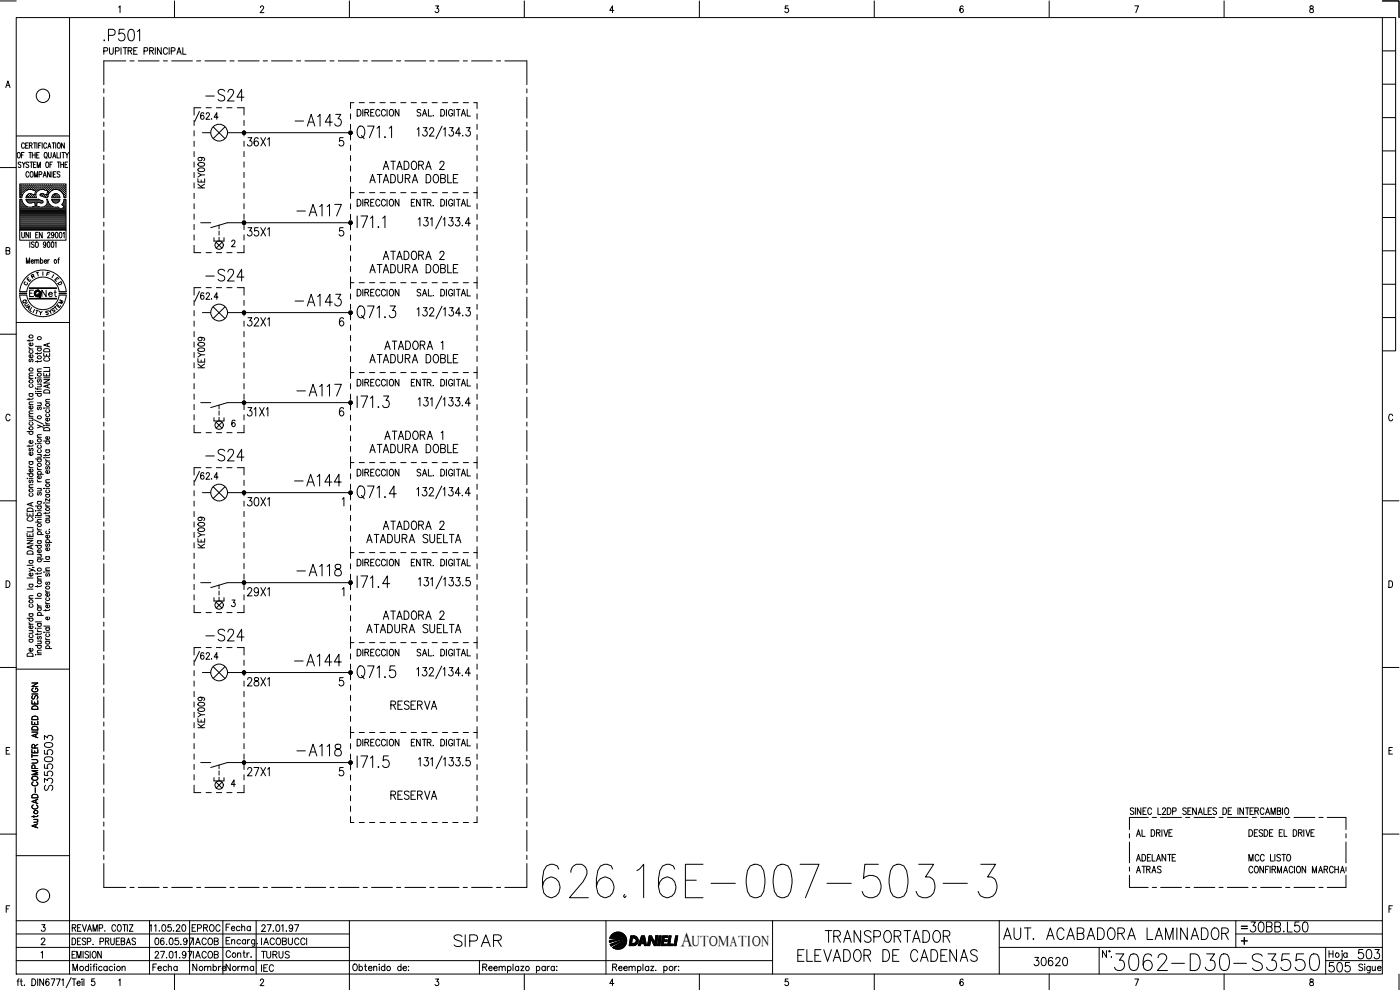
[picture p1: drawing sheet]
<svg xmlns="http://www.w3.org/2000/svg" width="420mm" height="297mm" viewBox="0 0 420 297" stroke-linecap="round" stroke-linejoin="round" font-family="sans-serif">
<defs><g id="words">
<text font-size="15" x="161.6" y="270.6">626.16E-007-503-3</text>
<text font-size="8.8" x="333.4" y="292.5">3062-D30-S3550</text>
<g font-size="7.5">
<text x="105.8" y="97">Q71.3</text>
<text x="105.8" y="151">Q71.4</text>
<text x="105.8" y="205">Q71.5</text>
</g>
<g font-size="7.1">
<text x="30" y="13.4">.P501</text>
<text x="87.5" y="39.2">-A143</text>
<text x="87.8" y="66">-A117</text>
<text x="87.5" y="93.1">-A143</text>
<text x="87.8" y="119.9">-A117</text>
<text x="87.1" y="147.1">-A144</text>
<text x="87.8" y="173.9">-A118</text>
<text x="60.7" y="193.7">-S24</text>
<text x="87.1" y="201.1">-A144</text>
<text x="87.8" y="227.9">-A118</text>
<text x="135.1" y="285.4">SIPAR</text>
<text x="246.6" y="284">TRANSPORTADOR</text>
<text x="299.9" y="283.3">AUT. ACABADORA LAMINADOR</text>
<text x="238.1" y="289.6">ELEVADOR DE CADENAS</text>
</g>
<g font-size="6.6">
<text x="60.7" y="31.4">-S24</text>
<text x="60.7" y="85.4">-S24</text>
<text x="60.7" y="139.3">-S24</text>
</g>
<g font-size="6.2">
<text x="373.9" y="280.8">30BB.L50</text>
<text x="397.6" y="292.8">505</text>
<text x="406.4" y="288.9">503</text>
</g>
<text font-size="5.9" x="204.3" y="283.7">A</text>
<g font-size="5.7">
<text x="73" y="45.2">36X1</text>
<text x="113.9" y="52.2">ATADORA 2</text>
<text x="109.7" y="56.1">ATADURA DOBLE</text>
<text x="73" y="72">35X1</text>
<text x="113.9" y="79">ATADORA 2</text>
<text x="73" y="99.1">32X1</text>
<text x="114.3" y="106.2">ATADORA 1</text>
<text x="109.7" y="110.1">ATADURA DOBLE</text>
<text x="114.3" y="133">ATADORA 1</text>
<text x="73" y="153.1">30X1</text>
<text x="113.9" y="160.2">ATADORA 2</text>
<text x="109" y="164">ATADURA SUELTA</text>
<text x="73" y="179.9">29X1</text>
<text x="109" y="191.2">ATADURA SUELTA</text>
<text x="113.9" y="187">ATADORA 2</text>
<text x="73" y="207.1">28X1</text>
<text x="116.1" y="214.1">RESERVA</text>
<text x="73" y="233.9">27X1</text>
<text x="16.6" y="238.5" transform="rotate(-90 16.6 238.5)">S3550503</text>
<text x="116.1" y="240.9">RESERVA</text>
<text x="309" y="291">30620</text>
</g>
<g font-size="5.3">
<text x="11.3" y="90.3">Net</text>
<text x="339.7" y="263.2">ATRAS</text>
<text x="56.4" y="280.8">EPROC</text>
<text x="66.7" y="280.5">Fecha</text>
<text x="56.8" y="292.5">Nombre</text>
<text x="66.7" y="292.5">Norma</text>
</g>
<g font-size="4.9">
<text x="56.8" y="288.6">IACOB</text>
<text x="77.3" y="288.6">TURUS</text>
</g>
<g font-size="4.4">
<text x="6.7" y="85.7">E</text>
<text x="15.2" y="85.7">E</text>
<text x="207.6" y="283.7">UTOMATION</text>
</g>
<g font-size="4">
<text x="8.1" y="84.7">R</text>
<text x="12.3" y="95.6">S</text>
<text x="16.2" y="92.4">M</text>
</g>
<g font-size="3.5">
<text x="5.6" y="92.1">Q</text>
<text x="371.5" y="279.8">=</text>
</g>
</g></defs>
<!-- layer: XR-FG100|CART -->
<g fill="none" stroke="#000" stroke-width=".3">
<path d="M0 .3h4.9M4.9 5.3h410v287h-410zM20.9 5.3v287M35.6 2.1l.4-.3v2M52.4 .3v5M78.1 2.3l.3-.5h.4l.3 .3-.2 .7-.8 1h1.1M104.9 .3v5M130.7 1.8h.9l-.5 .7a.62 .62 0 0 1 .5 1 .62 .62 0 0 1-1-.1M157.4 .3v5M184.2 3.1h-1.2l.8-1.3v2M209.9 .3v5M236.5 1.8h-.8l-.1 .9a.62 .62 0 0 1 .9 0 .62 .62 0 0 1-.1 .9 .62 .62 0 0 1-.9-.2"/>
<path d="M262.4 .3v5M289.1 2.1l-.3-.3a1.12 1.12 0 0 0-.7 1 1.12 1.12 0 0 0 .6 1 .59 .59 0 0 0 .4-.9 .59 .59 0 0 0-.9-.1l-.1 .3M314.9 .3v5M340.6 1.8h1.1l-.8 2M367.4 .3v5M393.2 1.9l.2 .6a.65 .65 0 0 1 .8 .7 .65 .65 0 0 1-1 .5 .82 .82 0 0 1 0-.9 .82 .82 0 0 1 .8-.4l.1-.3a.59 .59 0 0 0-.9-.2zM414.9 .3h5v5M414.9 5.3h3.9v100h-3.9M414.9 15.3h3.9M1.7 26.3l.7-2 .6 2M2 25.6h.8M414.9 35.3h3.9"/>
<path d="M414.9 25.3h3.9M0 50.3h4.9M4.9 40.8h16M5.4 45.8l.1-.1a.86 .86 0 0 1 .6 .9 .86 .86 0 0 1-.6 .8 1.25 1.25 0 0 1-.1-1.6zM6.1 57.1h.1M6.1 56.5h.1M6.1 55.8h.1M6.1 57.7h.1M6.1 58.4h.1M6.1 59h.1M6.1 60h.3M6.2 57.4h.2"/>
<path d="M6.2 56.8h.2M6.2 56.2h.2M6.2 55.5h.2M6.2 58.1h.2M6.2 58.7h.2M6.3 48.8l-.3-.2-.5 .2v.4l.7 .4v.6l-.4 .1-.3-.3M6.3 55.4v.2M6.3 56.1v.1M6.3 56.7v.2M6.3 57.3v.2M6.3 58v.2M6.3 58.6v.2"/>
<path d="M6.4 46.5h.5M6.5 59.8h-.6v9.3h13.9v-9.3h-.6l-.1 .7-.6 .9 .8 .7-1.1 .7a1.41 1.41 0 0 0-1.8-.6l-1.4-.8M6.6 57.1h.1M6.6 56.5h.1M6.6 55.8h.1M6.6 57.7h.1M6.6 58.4h.1M6.6 59.8a2.53 2.53 0 0 0 3.2 2.3M6.6 55.7v.2M6.6 56.4v.1M6.6 57v.2M6.6 57.6v.2"/>
<path d="M6.6 58.3v.1M6.6 48.6l.5 .8 .5-.8M6.9 57.4h.1M6.9 56.8h.1M6.9 56.2h.1M6.9 55.5h.1M6.9 55.4v.2M6.9 56.1v.1M6.9 56.7v.2M6.9 57.3v.2M7.1 49.4v.9M7.2 57.1h.1"/>
<path d="M7.2 56.5h.1M7.2 55.8h.1M7.2 45.7h-.8v1.7M7.2 55.7v.2M7.2 56.4v.1M7.2 57v.2M7.3 43.3a.46 .46 0 0 0-.5-.4 .46 .46 0 0 0-.4 .6v.4a.46 .46 0 0 0 .4 .6 .46 .46 0 0 0 .5-.4M7.5 56.8h.2M7.5 56.2h.2M7.5 55.5h.2M7.6 55.4v.2M7.6 56.1v.1"/>
<path d="M7.6 56.7v.2M7.7 43.6h.5M7.8 57.1h.1M7.8 56.5h.2M7.8 55.8h.2M7.9 55.7v.2M7.9 56.4v.1M7.9 57v.1M7.9 60h3.7M8 59h.1M8.1 57.1l-1 .8-.5 1.4M8.1 56.8h.2"/>
<path d="M8.1 56.2h.2M8.1 55.5h.2M8.1 58.7h.2M8.2 55.4v.2M8.2 56.1v.1M8.2 56.7v.2M8.2 58.6v.2M8.5 42.9h-.8v1.6h.8M8.5 56.5h.1M8.5 55.8h.1M8.5 59h.1M8.5 55.7v.2"/>
<path d="M8.5 56.4v.1M8.5 58.9v.2M8.6 58.4h-.1M8.6 58.2l-.5 .5-.3 .6h3.1M8.6 48.8l-.3-.2-.5 .2 .1 .4 .7 .4v.4l-.3 .3-.5-.3M8.6 45.7h.8M8.7 51.9a.46 .46 0 0 0-.6-.4 .46 .46 0 0 0-.3 .6v.4a.46 .46 0 0 0 .3 .7 .46 .46 0 0 0 .6-.5M8.8 56.8h.1M8.8 56.2h.1M8.8 55.5h.1M8.8 58.7h.1M8.8 43.6l.7-.1v-.6h-.7v1.6"/>
<path d="M8.8 55.4v.2M8.8 56.1v.1M8.8 56.7v.1M8.8 58.6v.2M9 48.6h.8M9.1 45.7v1.7M9.1 56.5h.1M9.1 55.8h.1M9.1 58.4h.1M9.1 59h.1M9.1 55.7v.2M9.1 56.4v.1"/>
<path d="M9.1 58.3v.1M9.1 58.9v.2M9.2 43.6l.5 .9M9.3 51.5h.1a.86 .86 0 0 1 .6 .8 .86 .86 0 0 1-.6 .9 1.19 1.19 0 0 1-.1-1.7zM9.4 58.1l-.8 .1M9.4 56.8h.2M9.4 56.2h.2M9.4 55.5h.2M9.4 58.7h.2M9.4 48.6v1.7M9.5 55.4v.2M9.5 56.1v.1"/>
<path d="M9.5 56.7v.1M9.5 58.6v.2M9.7 46.5h.8M9.7 45.7v1.7M9.7 56.5h.2M9.7 55.8h.2M9.7 59h.2M9.8 57l-.8-.2-.9 .2M9.8 57l.9 .3-.4 1.2-.9-.3M9.8 55.7v.2M9.8 56.4v.1M9.8 58.4h.1"/>
<path d="M9.8 58.9v.2M10 56.8h.2M10 56.2h.2M10 55.5h.2M10 58.7h.2M10 49.4h.5M10 42.9h.9M10.1 55.4v.2M10.1 56.1v.1M10.1 56.7v.2M10.1 58.6v.2M10.3 53.2v-1.7l.5 1.7 .5-1.7v1.7"/>
<path d="M10.4 57.1h.1M10.4 56.5h.1M10.4 55.8h.1M10.4 59h.1M10.4 55.7v.2M10.4 56.4v.1M10.4 57v.1M10.4 58.9v.2M10.5 42.9v1.6M10.5 58.4h.1M10.5 45.7v1.7M10.7 56.8h.1"/>
<path d="M10.7 56.2h.1M10.7 55.5h.1M10.8 55.4v.2M10.8 56.1v.1M10.8 56.7v.2M10.8 48.6h-.8v1.7h.8M10.8 57.4h.1M11 57.1h.1M11 56.5h.1M11 55.8h.1M11 46.5h.5M11 55.7v.2"/>
<path d="M11 56.4v.1M11 57v.2M11.1 42.9v1.6M11.2 50.3v-1.7l.4 1.7 .5-1.7v1.7M11.3 56.8h.2M11.3 56.2h.2M11.3 55.5h.2M11.4 55.4v.2M11.4 56.1v.1M11.4 56.7v.2M11.5 57.2a1.46 1.46 0 0 0-.5 2M11.5 59.8h-3.7l.3 .6 .5 .4"/>
<path d="M11.5 59.8l.3 .1M11.6 43.6h.5M11.6 56.5h.2M11.6 55.8h.2M11.7 55.7v.2M11.7 56.4v.1M11.7 57.1l-.3 .1M11.7 52.4l.7-.1v-.8h-.7v1.7M11.7 59.9l1 .3M11.8 45.7h-.8v1.7h.8M11.9 56.8h.2M11.9 56.2h.2"/>
<path d="M11.9 55.5h.2M12 55.4v.2M12 56.1v.1M12 56.7v.2M12.2 58.2l-.2 .3 .1 .2M12.3 56.5h.1M12.3 55.8h.1M12.3 58.4h.1M12.3 55.7v.2M12.3 56.4v.1M12.3 58.3v.1M12.4 42.9h-.8v1.6"/>
<path d="M12.6 56.8h.1M12.6 56.2h.1M12.6 55.5h.1M12.6 58.7h.1M12.7 42.9v1.6M12.7 55.4v.2M12.7 56.1v.1M12.7 56.7v.1M12.7 58.6v.2M12.9 56.5h.1M12.9 55.8h.1M12.9 58.4h.1"/>
<path d="M13 53.2l.4-1.7 .5 1.7M13 55.7v.2M13 56.4v.1M13 58.3v.1M13 58.1l-.8 .1M13.1 52.6h.6M13.2 56.8h.2M13.2 56.2h.2M13.2 55.5h.2M13.2 58.7h.2M13.3 55.4v.2M13.3 56.1v.1"/>
<path d="M13.3 56.7v.2M13.3 58.6v.2M13.4 57l1 .3-.4 1.2-1-.3M13.4 57l-.7-.2-1 .2M13.5 45.8l.1-.1a.86 .86 0 0 1 .6 .9 .86 .86 0 0 1-.6 .8 1.25 1.25 0 0 1-.1-1.6zM13.5 56.5h.2M13.5 55.8h.2M13.5 59h.2M13.6 55.7v.2M13.6 56.4v.1M13.6 58.9v.2M13.8 47.1l.3 .4"/>
<path d="M13.8 56.8h.2M13.8 56.2h.2M13.8 55.5h.2M13.8 58.7h.2M13.9 48.7l.2-.1a.86 .86 0 0 1 .6 .9 .86 .86 0 0 1-.6 .8 1.25 1.25 0 0 1-.2-1.6zM13.9 55.4v.2M13.9 56.1v.1M13.9 56.7v.2M13.9 58.6v.2M14 59.8a1.59 1.59 0 0 1-1.3 2.3M14 59.8h.3l.7 1.6M14 43.3a.46 .46 0 0 0-.5-.4 .46 .46 0 0 0-.4 .6v.4a.46 .46 0 0 0 .4 .6 .46 .46 0 0 0 .5-.4"/>
<path d="M14.2 59h.1M14.2 57.1h.1M14.2 56.5h.1M14.2 55.8h.1M14.2 58.4h.1M14.2 55.7v.2M14.2 56.4v.1M14.2 57v.2M14.2 58.3v.1M14.3 57.7h.1M14.4 44.5l.4-1.6 .5 1.6M14.5 57.4h.1"/>
<path d="M14.5 56.8h.1M14.5 56.2h.1M14.5 55.5h.1M14.5 58.1h.1M14.5 45.7v1.2l.4 .5 .5-.5v-1.2M14.5 44h.6M14.6 55.4v.2M14.6 56.1v.1M14.6 56.7v.2M14.6 57.3v.2M14.6 58h.1M14.8 57.1h.1"/>
<path d="M14.8 56.5h.1M14.8 55.8h.1M14.9 55.7v.2M14.9 56.4v.1M14.9 57v.2M15 49.4h.5M15 57.7l-.7 1.6h-.8l-1.4-.6M15.1 51.5v1.7l-.8-1.7v1.7M15.1 56.8h.2M15.1 56.2h.2M15.1 55.5h.2M15.2 55.4v.2"/>
<path d="M15.2 56.1v.1M15.2 56.7v.2M15.5 56.5h.1M15.5 55.8h.1M15.5 57v.1M15.5 55.7v.2M15.5 56.4v.1M15.6 51.5v1.7M15.6 60h2.2M15.7 42.9h.8M15.7 48.6h-.7v1.7M15.7 56.8h.2"/>
<path d="M15.7 56.2h.2M15.7 55.5h.2M15.8 57.1l-.8 .6M15.8 57l.9-.2 1 .2M15.8 47.4l.5-1.7 .5 1.7M15.8 55.4v.2M15.8 56.1v.1M15.8 56.7v.2M15.9 58.5l-.4 .8h2.5M15.9 58.7l-.1 .1M16 46.8h.6M16 52.3h.5"/>
<path d="M16 42.9v1.6M16.1 56.5h.1M16.1 55.8h.1M16.1 59h.1M16.1 55.7v.2M16.1 56.4v.1M16.1 58.4h.1M16.1 58.9v.2M16.2 58.4h.1M16.3 58.2l-.5 .3M16.3 58.2h.9M16.4 56.8h.2"/>
<path d="M16.4 56.2h.2M16.4 55.5h.2M16.4 58.7h.2M16.5 55.4v.2M16.5 56.1v.1M16.5 56.7v.1M16.5 58.6v.2M16.7 56.5h.1M16.7 55.8h.1M16.7 58.4h.1M16.7 59h.1M16.7 42.9v1.6"/>
<path d="M16.8 55.7v.2M16.8 56.4v.1M16.8 58.3v.1M16.8 58.9v.2M16.8 51.5h-.8v1.7h.8M17 56.8h.2M17 56.2h.2M17 55.5h.2M17 58.7h.2M17.1 45.7v1.7h.7M17.1 55.4v.2M17.1 56.1v.1"/>
<path d="M17.1 56.7v.1M17.1 58.6v.2M17.2 48.6h.8M17.2 58.2l.7 .8M17.4 56.5h.1M17.4 55.8h.1M17.4 59h.1M17.4 42.9h.1a.83 .83 0 0 1 .6 .8 .83 .83 0 0 1-.6 .8 1.17 1.17 0 0 1-.1-1.6zM17.4 55.7v.2M17.4 56.4v.1M17.4 58.9v.2M17.6 48.6v1.7"/>
<path d="M17.7 56.8h.1M17.7 56.2h.1M17.7 55.5h.1M17.7 57.1l1.1 1 .4 1.2h.6v-4.1h-13.9v4.1h.6M17.7 55.4v.2M17.7 56.1v.1M17.7 56.7v.2M17.9 59l.1 .3M18 59.8l-.1 .3M18 59.8h-2.5l.4 .7M18 51.7l-.3-.2-.6 .2 .1 .4 .7 .3 .1 .5-.3 .3-.6-.3M18 57.1h.1"/>
<path d="M18 56.5h.1M18 55.8h.1M18 55.7v.2M18 56.4v.1M18 57v.2M18.1 45.7v1.7M18.2 49.4h.8M18.2 48.6v1.7M18.3 56.8h.2M18.3 56.2h.2M18.3 55.5h.2M18.4 57.3l.1 .1"/>
<path d="M18.4 55.4v.2M18.4 56.1v.1M18.4 56.7v.2M18.6 45.7h.8M18.6 57.1h.2M18.6 56.5h.2M18.6 55.8h.2M18.7 57.6l.1 .1M18.7 55.7v.2M18.7 56.4v.1M18.7 57v.2M18.9 57.4h.2"/>
<path d="M18.9 56.8h.2M18.9 56.2h.2M18.9 55.5h.2M18.9 58.1h.2M19 45.7v1.7M19 55.4v.2M19 56.1v.1M19 56.7v.2M19 57.3v.2M19 58v.2M19 48.6v1.7M19.3 57.1h.1"/>
<path d="M19.3 56.5h.1M19.3 55.8h.1M19.3 57.7h.1M19.3 58.4h.1M19.3 42.9v1.6l-.8-1.6v1.6M19.3 59h.1M19.3 55.7v.2M19.3 56.4v.1M19.3 57v.2M19.3 57.6v.2M19.3 58.3v.1M19.3 58.9v.2"/>
<path d="M19.3 60h.4M19.5 49.4h.5M19.6 57.4h.1M19.6 56.8h.1M19.6 56.2h.1M19.6 55.5h.1M19.6 58.1h.1M19.6 58.7h.1M19.6 45.7l.5 .8 .5-.8M19.6 55.4v.2M19.6 56.1v.1M19.6 56.7v.2"/>
<path d="M19.6 57.3v.2M19.6 58v.2M19.6 58.6v.2M20.1 46.5v.9M20.3 48.6h-.8v1.7h.8M414.9 55.3h3.9M414.9 45.3h3.9M1.8 75.2l1-.1 .1-.6-1.1-.2v2l1.1-.2 .1-.5-.5-.4M5.9 69.1v3h13.9v-3M6.1 64.7h13.6M6.1 64.4h13.6M6.1 64.1h13.6"/>
<path d="M6.1 63.8h13.6M6.1 63.4h13.6M6.1 63.1h13.6M6.1 62.8h12M6.1 62.5h11.6M6.1 62.2h2.2M6.1 61.9h1.5M6.1 61.5h1.1M6.1 61.2h.9M6.1 60.9h.7M6.1 60.6h.5M6.1 60.3h.4"/>
<path d="M6.1 65.1h13.6M6.1 65.3h13.6M6.1 65.7h13.6M6.1 66h13.6M6.1 66.3h13.6M6.1 66.6h13.6M6.1 67h13.6M6.1 67.3h13.6M6.1 67.6h13.6M6.1 67.9h13.6M6.1 68.2h13.6M6.1 68.5h13.6"/>
<path d="M6.1 68.9h13.6M6.5 69.7l.1 1.4 .3 .3 .4-.3v-1.4M7.9 79v-1.6l.5 1.6 .5-1.6v1.6M8 60.3h4.5M8.3 60.6h1.7M8.6 60.8l.6 .1 1.1-.3 .3 1.2-.8 .3M8.6 69.7v1.7l-.8-1.7v1.7M8.9 72.6v1.6M9.1 69.7v1.7M9.4 78.4h.6v-.3a.46 .46 0 0 0-.7 .4 .46 .46 0 0 0 .6 .4l.1-.1M9.7 62.2h2.1M10.2 72.8l-.3-.2-.5 .2v.3l.7 .4 .1 .5-.3 .2-.5-.2"/>
<path d="M10.4 78.2l.3-.3 .3 .1v1M10.4 77.9v1.1M10.5 60.6h.6M10.5 60.9h.5M10.6 61.2h.4M10.6 61.9h.3M10.7 61.5h.2M10.7 70.5h.5M10.8 72.7l.1-.1a.86 .86 0 0 1 .6 .8 .86 .86 0 0 1-.6 .8 1.2 1.2 0 0 1-.1-1.5zM11 78.2l.3-.3 .3 .1 .1 1M11.5 69.7h-.8v1.7h.8M11.6 60.6h1.3"/>
<path d="M12.1 78.2a.49 .49 0 0 1 .9 .2 .49 .49 0 0 1-.6 .6l-.3-.2M12.1 77.4v1.6M12.2 60.9l-1-.3-.3 1.2 1.8 .4M12.7 69.7v1.7l-.9-1.7v1.7M12.7 60.2a.43 .43 0 0 1 .1 .6 .43 .43 0 0 1-.6 .1M13.2 62.2h2.8M13.3 78.4h.7l-.1-.3a.43 .43 0 0 0-.5 .1 .43 .43 0 0 0 0 .6 .43 .43 0 0 0 .6 0M13.7 61.9h1.6M13.8 73.1a.4 .4 0 0 1-.5 .5 .4 .4 0 0 1-.3-.5l.3-.5a.95 .95 0 0 1 0 1.6l-.3-.2M14 61.5h.9M14.2 61.2h.5M14.3 60.9h.2"/>
<path d="M14.3 70.1l.1-.3a.44 .44 0 0 1 .6 .1 .44 .44 0 0 1-.2 .7l-.6 .8h.9M14.3 60.6h.1M14.4 72.7l.1-.1a.95 .95 0 0 1 0 1.6l-.3-.7zM14.4 77.9v1.1M14.8 77.9l-.4 .5M15.5 72.7l.2-.1a.95 .95 0 0 1 0 1.6l-.3-.7zM15.7 60.3h2M16 60.6h1.4M16.2 70.3a.4 .4 0 0 1-.5 .4 .4 .4 0 0 1-.3-.5l.3-.5a.95 .95 0 0 1 0 1.7l-.2-.3M16.5 72.9l.3-.3v1.6M16.8 69.8l.1-.1a.95 .95 0 0 1 0 1.7l-.3-.8zM17.4 77.9h.4"/>
<path d="M17.8 77.4l-.3 .3v1.3M17.9 60.1l-.8 .8h-.7l-.6-.4M17.9 69.8l.2-.1a.95 .95 0 0 1 0 1.7l-.3-.8zM18.3 62.8h1.4M18.8 61.2h.9M18.8 62.5h.9M18.8 61.5h.9M19 70l.3-.3v1.7M19 60.9h.7M19.1 61.9h.6M19.1 60.6h.6M19.2 60.3h.5"/>
<path d="M19.4 62.2h.3M414.9 75.3h3.9M414.9 65.3h3.9M4.9 96.8h16M5.9 87.5h2.1a4.9 4.9 0 0 1 4.9-4.4 4.9 4.9 0 0 1 4.9 4.4M5.9 88h2.1v.1h-2.1zM5.9 88.5a7 7 0 0 0 7 6.5 7 7 0 0 0 7-6.5M8 88.5a4.9 4.9 0 0 0 4.9 4.4 4.9 4.9 0 0 0 4.9-4.4M8.8 89.5h8.1M8.8 89.7h8.1M8.8 86.6h8.1M8.8 86.4h8.1"/>
<path d="M8.9 89.6h7.9M8.9 86.5h7.9M8.9 88h.7M9.5 92.3l-.6 .9 .5 .3M10.1 87.1h-1.2v1.9h1.2M10.4 92.9l-.5 .9M10.8 93.1l.7 .2M11.2 93.2l-.4 1M12.9 81.6v1M17.7 87.5h2.2a7 7 0 0 0-7-6.5 7 7 0 0 0-7 6.5M414.9 95.3h3.9M414.9 85.3h3.9"/>
<path d="M0 100.3h4.9M8.7 104.1l.1 .4 .4 .2M8.7 101.9v.5M8.7 119.5v.5M8.7 118.1h1.2M8.7 113.5h1.2M8.7 104.7h1.2M9 118.1a.51 .51 0 0 0-.1 .7 .51 .51 0 0 0 .8 0 .51 .51 0 0 0 0-.7M9 115.3a.51 .51 0 0 0-.1 .8 .51 .51 0 0 0 .8 0 .51 .51 0 0 0 0-.8M9 107.8l-.3 .3 .1 .4h.3l.3-.6 .3-.1 .2 .3-.2 .5M9 105.1a.51 .51 0 0 0-.1 .8 .51 .51 0 0 0 .8 0 .51 .51 0 0 0 0-.8M9.7 106.5a.5 .5 0 0 1 0 .7 .5 .5 0 0 1-.7 0 .5 .5 0 0 1 .1-.7h.1v.8"/>
<path d="M9.7 102.9a.5 .5 0 0 1 0 .7 .5 .5 0 0 1-.7 .1 .5 .5 0 0 1-.1-.7l.3-.1v.8M9.9 119.4l-.3 .4h-1.5M9.9 112.7l-1.1 .1-.1 .3 .4 .4M9.9 111.9l-1.1 .1-.1 .4 .4 .3M9.9 101.9l-.1 .3h-1.7M10.6 117.5h.2zM10.6 116.4l.4 .3h1.4M10.6 113.4h.2zM10.6 118.1h1.8M10.6 103.9h1.8M11.2 113.4h1.2M11.2 105.8v.5"/>
<path d="M11.2 108.2v.5M11.2 116.4v.6M11.2 117.5h1.2M11.2 115.3h1.2M11.2 111.5h1.2M11.2 104.4h1.2M11.5 118.1a.49 .49 0 0 0 0 .7 .49 .49 0 0 0 .7 0 .49 .49 0 0 0-.1-.7M11.5 113.9l-.3 .3 .3 .5 .4-.8h.4l.1 .5-.3 .3M11.5 104.4a.51 .51 0 0 0-.1 .8 .51 .51 0 0 0 .8 0 .51 .51 0 0 0-.1-.8M12.1 115.3l.3 .3-.1 .4-1.1 .1M12.4 110.7l-1.1 .1-.1 .3 .4 .4M12.4 108.1l-.1 .3-1.7 .1"/>
<path d="M12.4 105.7l-.1 .3-1.7 .1M13.1 113.9h1.8l-1.8 1h1.8M13.1 111.9v.9h1.8v-.9M13.1 106v.9h1.8v-.9M13.1 113.4h1.8M13.1 110.3h1.8M13.2 117.2a.98 .98 0 0 1 1.1-.2 .98 .98 0 0 1 .6 .9h-1.8zM13.2 104.8a.98 .98 0 0 1 1.1-.2 .98 .98 0 0 1 .6 1h-1.8zM13.5 107.3a.54 .54 0 0 0-.4 .7 .54 .54 0 0 0 .7 .4h.4a.54 .54 0 0 0 .7-.4 .54 .54 0 0 0-.4-.7M14 106.3v.6M14 112.3v.5M14.3 103.2v.7"/>
<path d="M14.3 115.6v.6M14.9 119.8l-1.1 .1-.1 .4 .4 .3M14.9 115.3l-1.8 .6 1.8 .5M14.9 110.6v.8h-1.8M14.9 102.9l-1.8 .6 1.8 .6M3 124.7a.63 .63 0 0 0-.8-.4 .63 .63 0 0 0-.4 .7v.5a.63 .63 0 0 0 .4 .8 .63 .63 0 0 0 .8-.5M8.1 129.5h1.8M8.7 139.8l.1 .3 .4 .2M8.7 138.5h1.2M8.7 133.5v.6M8.7 125.5h1.2M8.7 124.9h1.2"/>
<path d="M8.7 121.4h1.2M9 138.5a.51 .51 0 0 0-.1 .7 .51 .51 0 0 0 .8 0 .51 .51 0 0 0 0-.7M9 134.5l-.3 .3 .3 .5 .4-.7h.4l.1 .4-.2 .3M9 129.5a.51 .51 0 0 0-.1 .7 .51 .51 0 0 0 .8 0 .51 .51 0 0 0 0-.7M9 126.7l-.2 .2a.52 .52 0 0 0 .5 .7 .52 .52 0 0 0 .4-.9M9.6 125.5l.3 .3-.1 .4-1.1 .1M9.7 135.7a.5 .5 0 0 1 0 .8 .5 .5 0 0 1-.7 0 .5 .5 0 0 1 .1-.8h.1v.9M9.7 132.2a.51 .51 0 0 1 0 .7 .51 .51 0 0 1-.7 0 .51 .51 0 0 1-.1-.7h.3v.8M9.7 121.8a.5 .5 0 0 1 0 .8 .5 .5 0 0 1-.7 0 .5 .5 0 0 1 .1-.8h.1v.9M9.9 133.5l-.3 .3h-1.5M9.9 124.1h-1.1l-.1 .4 .4 .4M9.9 123.3h-1.1l-.1 .4 .4 .4"/>
<path d="M9.9 120.6l-1.1 .1-.1 .3 .4 .4M10.3 126l2.7 1.3M10.6 137.7h1.8M10.7 133v.2zM11.2 127.5l1.2 .5-1.2 .4M11.2 136.4h1.2M11.2 133.1h1.2M11.2 131.2h1.2M11.2 120.9h1.2M11.5 137.7a.51 .51 0 0 0-.1 .7 .51 .51 0 0 0 .8 0 .51 .51 0 0 0-.1-.7M11.5 134.9a.51 .51 0 0 0-.1 .8 .51 .51 0 0 0 .8 0 .51 .51 0 0 0-.1-.8M11.5 133.6a.51 .51 0 0 0-.1 .8 .51 .51 0 0 0 .8 0 .51 .51 0 0 0-.1-.8"/>
<path d="M11.5 122.1l-.3 .3 .1 .4h.3l.3-.6 .2-.1 .3 .3-.3 .5M12.1 136.4l.3 .4-.1 .3-1.1 .1M12.1 120.9l.3 .3-.1 .4-1.1 .1M12.4 130.4l-1.1 .1-.1 .4 .4 .3M12.4 128l.5 .2 .1 .3M13.1 137.3h.2zM13.1 122.4h.2zM13.1 132.3h1.8M13.2 128.6a.96 .96 0 0 1 1.1-.3 .96 .96 0 0 1 .6 .9h-1.8zM13.2 127.7h.1M13.7 137.7l.1 .4 .4 .2M13.7 126.6l.1 .4 .4 .2"/>
<path d="M13.7 136.3v.5M13.7 138.3h1.2M13.7 137.3h1.2M13.7 135h1.2M13.7 127.7h1.2M13.7 127.2h1.2M13.7 122.4h1.2M13.7 120.6h1.2M14 140l-.3 .3 .3 .5 .4-.7h.4l.1 .4-.3 .3M14 138.7a.49 .49 0 0 0 0 .7 .49 .49 0 0 0 .7 0 .49 .49 0 0 0-.1-.7M14 135a.49 .49 0 0 0 0 .7 .49 .49 0 0 0 .7 0 .49 .49 0 0 0-.1-.7M14 132.3a.49 .49 0 0 0 0 .7 .49 .49 0 0 0 .7 0 .49 .49 0 0 0-.1-.7"/>
<path d="M14 124.2l-.2 .1a.52 .52 0 0 0 .5 .7 .52 .52 0 0 0 .3-.8M14 122.9l-.2 .1a.52 .52 0 0 0 .5 .8 .52 .52 0 0 0 .3-.9M14.6 131l.2 .1a.52 .52 0 0 1-.5 .8 .52 .52 0 0 1-.4-.8l.3-.1v.9M14.6 125.5l.2 .1a.53 .53 0 0 1-.5 .7 .53 .53 0 0 1-.4-.8h.3v.8M14.9 136.3l-.3 .3h-1.5M418 124.7a.61 .61 0 0 0-.8-.4 .61 .61 0 0 0-.4 .7v.5a.61 .61 0 0 0 .4 .8 .61 .61 0 0 0 .8-.5M0 150.3h4.9M8.1 153.9v.9h1.8v-.9M8.1 143.5h.2zM8.1 158.3h1.8M8.1 142.1h1.8M8.2 152.7a.96 .96 0 0 1 1.1-.2 .96 .96 0 0 1 .6 .9h-1.8z"/>
<path d="M8.6 155.3a.56 .56 0 0 0-.5 .6 .56 .56 0 0 0 .7 .5h.4a.56 .56 0 0 0 .7-.5 .56 .56 0 0 0-.4-.6M8.7 146.2h1.2M8.7 143.5h1.2M8.7 140.3h1.2M9 148.1a.49 .49 0 0 0 0 .7 .49 .49 0 0 0 .7 0 .49 .49 0 0 0 0-.7M9 144l-.3 .3 .3 .6 .4-.8h.4l.1 .5-.2 .3M9 142.1a.51 .51 0 0 0-.1 .8 .51 .51 0 0 0 .8 0 .51 .51 0 0 0 0-.8M9 154.2v.6M9.3 151v.7M9.7 140.8a.51 .51 0 0 1 0 .7 .51 .51 0 0 1-.7 0 .51 .51 0 0 1-.1-.7h.3v.8M9.9 158.7v.9h-1.8M9.9 150.7l-1.8 .6 1.8 .6"/>
<path d="M9.9 145.4l-1.1 .1-.1 .4 .4 .3M10.6 155.2h.2zM10.6 153.2h.2zM10.6 151.8h1.8M10.6 156.7h1.8M10.6 154.7h1.8M11.2 158.4l.1 .4 .4 .2M11.2 144l.1 .3 .4 .3M11.2 140.3l.1 .4 .4 .2M11.2 146.5h1.2M11.2 159h1.2M11.2 155.2h1.2"/>
<path d="M11.2 153.2h1.2M11.2 150.4h1.2M11.2 144.6h1.2M11.2 142.3h1.8M11.2 140.9h1.2M11.5 154.7a.49 .49 0 0 1 0-.7 .49 .49 0 0 1 .7 0 .49 .49 0 0 1-.1 .7M11.5 151.8a.51 .51 0 0 0-.1 .8 .51 .51 0 0 0 .8 0 .51 .51 0 0 0-.1-.8M11.5 150.4a.51 .51 0 0 0-.1 .8 .51 .51 0 0 0 .8 0 .51 .51 0 0 0-.1-.8M11.5 147.8l-.3 .3 .3 .5 .4-.7h.4l.1 .4-.3 .3M11.5 142.3a.51 .51 0 0 1-.1-.7 .51 .51 0 0 1 .8 0 .51 .51 0 0 1-.1 .7M12.1 146.5l.3 .4-.1 .4h-1.1M12.1 142.7a.5 .5 0 0 1 .1 .8 .5 .5 0 0 1-.7 0 .5 .5 0 0 1 .1-.8h.1v.9"/>
<path d="M12.4 155.9h-1.1l-.1 .4 .4 .4M13.1 146.5h.2zM13.2 150.9h.1M13.7 151.3l.1 .4 .4 .2M13.7 153.7v.5M13.7 156h1.2M13.7 154.8h1.2M13.7 151.9h1.2M13.7 150.9h1.2M13.7 148.4h1.2M13.7 146.5h1.2M13.7 144.7h1.2"/>
<path d="M14 159.3l-.2 .2a.52 .52 0 0 0 .5 .7 .52 .52 0 0 0 .3-.9M14 156l-.2 .2a.52 .52 0 0 0 .5 .7 .52 .52 0 0 0 .3-.9M14 148.4l-.2 .1a.52 .52 0 0 0 .5 .7 .52 .52 0 0 0 .3-.8M14 147a.49 .49 0 0 0 0 .7 .49 .49 0 0 0 .7 0 .49 .49 0 0 0-.1-.7M14.6 154.8l.3 .3-.1 .4h-1.1M14.6 141.2l.2 .1a.52 .52 0 0 1-.5 .7 .52 .52 0 0 1-.4-.7l.3-.1v.8M14.8 158.8h-.1M14.9 153.6l-.3 .4h-1.5M14.9 149.6v.8l-1.2-.8v.8M14.9 143.9l-1.1 .1-.1 .3 .4 .4M414.9 150.3h5M1.8 174.3a1.01 1.01 0 0 1 1.2 1 1.01 1.01 0 0 1-1.2 1z"/>
<path d="M8.1 162.1h1.8l-1.8 1h1.8M8.1 160v.9h1.8v-.9M8.1 176.8h1.8M8.1 173.4h1.8M8.1 169.6h1.8M8.1 161.5h1.8M8.2 165.6a.96 .96 0 0 1 1.1-.3 .96 .96 0 0 1 .6 1h-1.8zM8.7 170.5l1.2 .5-1.2 .4M8.7 179.5h1.2M8.7 175.3h1.2M8.7 168.2h1.2M9 175.3a.51 .51 0 0 0-.1 .7 .51 .51 0 0 0 .8 0 .51 .51 0 0 0 0-.7"/>
<path d="M9 168.2a.49 .49 0 0 0 0 .7 .49 .49 0 0 0 .7 0 .49 .49 0 0 0 0-.7M9 160.4v.5M9.3 163.8v.7M9.7 171.9a.5 .5 0 0 1 0 .8 .5 .5 0 0 1-.7 0 .5 .5 0 0 1 .1-.8h.1v.9M9.8 170.2l.4 .1M9.9 178.7l-1.1 .1-.1 .4 .4 .3M9.9 171l.5 .2 .1 .3M9.9 163.6l-1.8 .6 1.8 .5M10.6 179.5h1.8M10.6 163.6h1.8M11.2 171.9v.5M11.2 175.7v.5"/>
<path d="M11.2 174.3h1.2M11.2 173.8h1.2M11.2 167.7h1.8M11.2 166.4h1.2M11.2 162.2h1.2M11.2 160.4h1.8M11.5 174.3a.51 .51 0 0 0-.1 .7 .51 .51 0 0 0 .8 0 .51 .51 0 0 0-.1-.7M11.5 167.7a.51 .51 0 0 0-.1 .7 .51 .51 0 0 0 .8 0 .51 .51 0 0 0-.1-.7M11.5 163.6a.51 .51 0 0 0-.1 .8 .51 .51 0 0 0 .8 0 .51 .51 0 0 0-.1-.8M11.5 162.2a.51 .51 0 0 0-.1 .8 .51 .51 0 0 0 .8 0 .51 .51 0 0 0-.1-.8M11.5 160.4a.51 .51 0 0 1-.1-.8 .51 .51 0 0 1 .8 0 .51 .51 0 0 1-.1 .8M12.1 166.4l.3 .4-.1 .4h-1.1"/>
<path d="M12.1 165a.5 .5 0 0 1 .1 .7 .5 .5 0 0 1-.7 0 .5 .5 0 0 1 .1-.7h.1v.8M12.4 175.6l-.3 .4h-1.5M12.4 173h-1.1l-.1 .4 .4 .4M12.4 171.8l-.1 .3-1.7 .1M13.1 171.6h.2zM13.1 168.5h1.8M13.7 177.1l.1 .3 .4 .3M13.7 177.7h1.2M13.7 171.6h1.2M13.7 171.1h1.2M13.7 167h1.2M13.7 162.8h1.8"/>
<path d="M14 179.4l-.2 .1a.52 .52 0 0 0 .5 .7 .52 .52 0 0 0 .3-.8M14 174.7l-.3 .2 .3 .5 .4-.7h.4l.1 .4-.3 .3M14 172.1l-.3 .3 .1 .4h.3l.3-.6 .2-.1 .3 .3-.3 .5M14 167a.49 .49 0 0 0 0 .7 .49 .49 0 0 0 .7 0 .49 .49 0 0 0-.1-.7M14 163.2l-.3 .3 .1 .4h.3l.3-.6 .2-.1 .3 .3-.3 .4M14 162.8l-.2-.2a.52 .52 0 0 1 .5-.7 .52 .52 0 0 1 .3 .9M14.6 178.1l.2 .1a.52 .52 0 0 1-.5 .7 .52 .52 0 0 1-.4-.7l.3-.1v.8M14.6 164.4a.5 .5 0 0 1 .1 .6 .5 .5 0 0 1-.7 .1 .5 .5 0 0 1-.1-.6l.3-.1v.8M14.6 160.6l.2 .1a.53 .53 0 0 1-.5 .8 .53 .53 0 0 1-.4-.9h.3v.8M14.9 170.4h-1.1l-.1 .4 .4 .3M416.8 174.3a1 1 0 0 1 1.1 1 1 1 0 0 1-1.1 1zM8.1 185.5h1.8"/>
<path d="M8.2 196.2a.96 .96 0 0 1 1.1-.3 .96 .96 0 0 1 .6 1h-1.8zM8.7 186.8l.1 .3 .4 .2M8.7 191.8h1.2M8.7 189.2h1.2M8.7 187.3h1.2M8.7 184.1h1.2M9 191.8a.51 .51 0 0 0-.1 .8 .51 .51 0 0 0 .8 0 .51 .51 0 0 0 0-.8M9 190.4a.51 .51 0 0 0-.1 .8 .51 .51 0 0 0 .8 0 .51 .51 0 0 0 0-.8M9 185.5a.51 .51 0 0 0-.1 .7 .51 .51 0 0 0 .8 0 .51 .51 0 0 0 0-.7M9 184.1l-.2 .2a.52 .52 0 0 0 .5 .7 .52 .52 0 0 0 .4-.9M9 181.3a.51 .51 0 0 0-.1 .8 .51 .51 0 0 0 .8 0 .51 .51 0 0 0 0-.8M9.6 189.2l.3 .4-.1 .3-1.1 .1"/>
<path d="M9.7 194.5a.51 .51 0 0 1 0 .7 .51 .51 0 0 1-.7 .1 .51 .51 0 0 1-.1-.7l.3-.1v.9M9.7 187.8a.51 .51 0 0 1 0 .7 .51 .51 0 0 1-.7 0 .51 .51 0 0 1-.1-.7h.3v.8M10.6 196.4h.2zM10.6 188.5h.2zM10.6 193.7h1.8M10.6 186.6h1.8M11.2 188.9l.1 .4 .4 .2M11.2 181.3l.1 .3 .4 .2M11.2 196.4h1.2M11.2 195.9h1.2M11.2 192.3h1.2M11.2 190v.5"/>
<path d="M11.2 189.5h1.2M11.2 188.5h1.2M11.2 187.1h1.2M11.2 184.6h1.8M11.2 182.4h1.2M11.2 181.8h1.2M11.5 193.7a.51 .51 0 0 0-.1 .7 .51 .51 0 0 0 .8 0 .51 .51 0 0 0-.1-.7M11.5 191l-.3 .2 .3 .6 .4-.8h.4l.1 .5-.3 .3M11.5 187.1a.51 .51 0 0 0-.1 .7 .51 .51 0 0 0 .8 0 .51 .51 0 0 0-.1-.7M11.5 184.6a.51 .51 0 0 1-.1-.7 .51 .51 0 0 1 .8 0 .51 .51 0 0 1-.1 .7M11.5 182.4a.51 .51 0 0 0-.1 .7 .51 .51 0 0 0 .8 0 .51 .51 0 0 0-.1-.7M12.1 192.3l.3 .4-.1 .4-1.1 .1"/>
<path d="M12.4 195.1l-1.1 .1-.1 .4 .4 .3M12.4 189.9l-.3 .4h-1.5M13.1 189.7h.2zM13.1 187.9h1.8M13.7 191.4l.1 .3 .4 .2M13.7 180.5l.1 .4 .4 .2M13.7 194.6h1.8M13.7 192.4h1.2M13.7 191.9h1.2M13.7 189.7h1.2M13.7 188.4h1.2M13.7 182.9v.5"/>
<path d="M13.7 181.1h1.2M14 194.6l-.2-.1a.52 .52 0 0 1 .5-.8 .52 .52 0 0 1 .3 .9M14 192.4l-.2 .2a.52 .52 0 0 0 .5 .7 .52 .52 0 0 0 .3-.9M14 190.2l-.2 .1a.52 .52 0 0 0 .5 .7 .52 .52 0 0 0 .3-.8M14 188.4a.55 .55 0 0 0 .2 .9 .55 .55 0 0 0 .7-.7l-.3-.2M14.6 185.1l.2 .1a.52 .52 0 0 1-.5 .8 .52 .52 0 0 1-.4-.8l.3-.1v.9M14.6 181.5a.5 .5 0 0 1 .1 .7 .5 .5 0 0 1-.7 .1 .5 .5 0 0 1-.1-.7l.3-.1v.9M14.9 182.8l-.3 .4h-1.5M0 200.3h4.9M4.9 200.8h16M9.6 216.4v1h1.7v-1M9.6 210.2v1h1.7v-1"/>
<path d="M9.6 204.9h1.7l-1.7 1.1h1.7M9.6 219.7h1.7M9.6 208.2h1.7M9.7 218.3a.97 .97 0 0 1 1.1-.3 .97 .97 0 0 1 .5 1h-1.7zM9.7 215.2a.97 .97 0 0 1 1.1-.3 .97 .97 0 0 1 .5 1h-1.7zM9.7 212.1a.97 .97 0 0 1 1.1-.3 .97 .97 0 0 1 .5 1h-1.7zM9.8 208.7l-.2 .4 .1 .5 .5 .1 .4-.8 .5-.2 .2 .4-.2 .6M10 206.4a.59 .59 0 0 0-.4 .7 .59 .59 0 0 0 .6 .5h.5a.58 .58 0 0 0 .7-.6 .58 .58 0 0 0-.7-.6v.4M10.4 210.6v.6M10.4 216.8v.6M414.9 200.3h5M1.9 225.2h.6"/>
<path d="M2.9 224.3h-1v2h1M9.6 227.9h1.2l.5 .5v.4l-.5 .2h-1.2M9.6 224.9v1h1.7M9.6 226.7h1.7M9.6 226.2v1.1M9.7 238.6a.97 .97 0 0 1 1.1-.2 .97 .97 0 0 1 .5 1h-1.7zM9.7 233.2a.89 .89 0 0 1 1-.3 .89 .89 0 0 1 .6 .9 .89 .89 0 0 1-1.1 .4 .89 .89 0 0 1-.5-1zM10 234.6a.61 .61 0 0 0-.4 .7 .61 .61 0 0 0 .6 .5h.5a.61 .61 0 0 0 .6-.5 .61 .61 0 0 0-.4-.7M10.4 224.4l-.1-.9-.6-.1-.1 1h1.7M10.5 230.6l-.1-.9-.7-.1-.1 1h1.7M11.3 239.8l-1.7 .7 1.7 .6M11.3 231.2h-1.7l1.7 .6-1.7 .6h1.7"/>
<path d="M11.3 220.1l-1.7 .6 1.7 .6M416.9 225.2h.6M417.9 224.3h-1v2h1M0 250.3h4.9M4.9 256.7h16M10 241.5a.61 .61 0 0 0-.4 .8 .61 .61 0 0 0 .6 .4h.5a.61 .61 0 0 0 .6-.4 .61 .61 0 0 0-.4-.8M10.2 245.9h1.1M10.2 244.7v.6M10.8 240.1v.8M10.8 247.4v.8M11 245.9l.3 .3v.4l-1.1 .1M11.3 247.2l-1.7 .6 1.7 .6"/>
<path d="M11.3 244.6l-.3 .4h-1.4M414.9 250.3h5M1.9 272.7h.6M2.9 271.8h-1v2M4.9 276.3h410M44.9 276.3v16M56.9 276.3v16M66.9 276.3v16M76.9 276.3v16M104.9 276.3v20.7M181.9 276.3v16M184.4 279.9h2.1"/>
<path d="M184.9 279.7h1.2M231.9 276.3v16M299.9 276.3v16M416.9 272.7h.6M417.9 271.8h-1v2M4.9 280.2h100M4.9 284.3h100M4.9 288.2h227M5.1 294.4h.6M5.8 293.7l-.4 .4v1.6M6.1 294.4h.6M6.3 293.7v1.6l.4 .4"/>
<path d="M7.3 295.5v.2l.1-.1M9.6 293.7a1.03 1.03 0 0 1 1.1 1 1.03 1.03 0 0 1-1.1 1zM11.3 293.7v2M13.1 293.7v2l-1.2-2v2M14.7 294l-.3-.3a1.16 1.16 0 0 0-.1 2 .59 .59 0 0 0 .5-.8 .59 .59 0 0 0-1-.1l-.1 .2M15.3 293.7h1.2l-.8 2M16.9 293.7h1.2l-.8 2M18.6 294.1l.4-.4v2M21.3 293.3l-1.4 3.1M21.6 293.7h1.2M22.2 293.7v2M23.1 295h1l-.2-.5a.61 .61 0 0 0-.8 .5 .61 .61 0 0 0 .8 .6l.2-.2"/>
<path d="M24.6 293.7v.2zM24.6 294.4v1.3M25.2 293.7v2M28.4 293.7h-.8l-.1 .9a.62 .62 0 0 1 .9 0 .62 .62 0 0 1-.1 .9 .62 .62 0 0 1-.9-.2M35.6 294.1l.4-.4v2M52.4 292.3v4.7M78.1 294.2l.3-.5h.4l.3 .4-.2 .7-.8 .9h1.1M130.7 293.7h.9l-.5 .8a.62 .62 0 0 1 .5 .9 .62 .62 0 0 1-1 0M143.9 288.2v4.1M157.4 292.3v4.7M182.9 282.3h1.8M182.9 282.4h1.3"/>
<path d="M182.9 282.6h.8M182.9 282.2l3-.4 .2 .1-3.2 .9zM182.9 282.7h.3M183 281.5h2.7l.2 .2M183 281.5a2.58 2.58 0 0 1 2.4-1.9 2.58 2.58 0 0 1 2.5 1.8l-2 .3M183 282.2h2.2M183 281.5h4.7M183 281.4h4.9M183.1 281.2h4.7M183.1 283.3l.3 .5M183.1 283.4l3.2-1.2 .2 .2-3.1 1.5M183.1 281.1h4.7"/>
<path d="M183.1 283.4h1.3M183.2 283.5h.9M183.2 281h4.5M183.3 283.7h.6M183.3 280.8h4.3M183.3 283.8h.3M183.4 280.7h4.1M183.4 283.2h1.3M183.5 280.5h3.9M183.6 280.4h3.7M183.8 284.3l3-1.7-.2-.2 1.4-.8a2.61 2.61 0 0 1-1.1 2.8 2.61 2.61 0 0 1-3.1-.1zM183.8 283.1h1.2"/>
<path d="M183.8 280.3h3.4M183.9 284.3h3.2M184 282h1.7M184 280.1h3M184 284.2h3.2M184.1 284.5h2.8M184.2 283h1.1M184.2 280h2.6M184.2 295.1h-1.2l.8-1.4v2M184.2 284h3.2M184.3 284.6h2.3M184.4 283.9h3.1"/>
<path d="M184.6 282.9h.9M184.7 284.7h1.6M184.7 283.8h2.9M184.9 282.7h.9M184.9 283.7h2.8M185 281.9h1M185.2 283.5h2.5M185.3 282.6h.8M185.4 283.4h2.4M185.6 283.2h2.3M185.7 282.4h.7M185.8 281.6h.8"/>
<path d="M185.9 283.1h2M186.1 282.3h.3M186.1 283h1.9M186.1 282l1.2-.2-.9 .3zM186.2 282h.4M186.4 282.9h1.6M186.4 281.9h.6M186.6 282.7h1.4M186.6 282.4h1.4M186.8 282.3h1.3M186.8 282.6h1.2M186.9 281.6h.3"/>
<path d="M186.9 281.8h.3M187.1 282.2h1M187.3 282h.7M187.5 281.8h.5M187.6 281.9h.4M187.9 281.6h.1M188.8 283.5h2.1M188.8 283.7h1.8M188.9 283.2h2.3M188.9 283.4h2.2M188.9 283h.6M188.9 283.1h2.4"/>
<path d="M189 282.9h.6M189 282.6h.6M189 282.7h.6M189.1 282.3h.6M189.1 282.4h.6M189.1 282.2h.6M189.1 282h.6M189.1 281.9h.6M189.1 281.8h.6M189.2 281.6h.6M189.2 281.5h.6M189.2 281.4h2"/>
<path d="M189.2 281.2h1.9M189.3 281.1h1.7M189.3 281h1.5M189.3 280.8h1.2M190.3 281.5h-.5l-.3 1.5h.8a.78 .78 0 0 0 .7-.8 .78 .78 0 0 0-.7-.7h1M190.4 283.7a1.49 1.49 0 0 0 1.2-1.5 1.49 1.49 0 0 0-1.3-1.4h-1l-.5 2.9h1.5M190.5 283h.8M190.6 281.6h.8M190.7 282.9h.7M190.8 281.8h.6M190.8 282.7h.7M190.9 281.9h.6"/>
<path d="M190.9 282.6h.6M190.9 282h.6M190.9 282.4h.6M191 282.3h.5M191 282.2h.5M191.6 283.7h.6M191.6 283.5h.6M191.7 283.4h.6M191.7 283.2h.6M191.8 283.1h2.1M191.8 283h2.1M191.9 282.9h1.9"/>
<path d="M191.9 282.7h1.9M191.9 282.6h.7M192 282.4h.6M192 282.3h.7M192.1 282.2h.6M192.1 282h.6M192.2 281.9h.6M192.2 281.8h.6M192.2 281.6h.7M192.3 281.5h1.2M192.4 281.4h1.1M192.4 281.2h1.1"/>
<path d="M192.4 281.1h1.1M192.5 281h1M192.5 280.8h.9l.6 2.9h-.6l-.1-.6h-.9l-.2 .6h-.6zM192.5 280.8h.9M192.9 281.5l.3 1.1h-.7zM193 281.6h.6M193 281.8h.6M193 282h.7M193 281.9h.6M193.1 282.2h.6M193.1 282.3h.6M193.1 282.4h.7"/>
<path d="M193.2 282.6h.6M193.3 283.2h.6M193.3 283.4h.7M193.4 283.5h.6M193.4 283.7h.6M194.4 283.5h.6M194.4 283.7h.6M194.4 283.2h.7M194.4 283.4h.6M194.5 283h.6M194.5 283.1h.6M194.5 282.7h.7"/>
<path d="M194.5 282.9h.7M194.6 282.4h.6M194.6 282.6h.6M194.6 282.3h.6M194.6 282.2h.6M194.6 282h.7M194.7 281.9h.6M194.7 281.8h.6M194.7 281.6h1.2M194.7 281.5h1.1M194.8 281.4h.9M194.8 281.2h.9"/>
<path d="M194.8 281.1h.8M194.8 281h.8M194.9 280.8h.6M194.9 280.8l-.5 2.9M195.4 281.8h.6M195.5 281.9h.5M195.5 282h.6M195.6 282.2h.5M195.7 282.3h.5M195.7 282.4h.6M195.8 282.6h.5M195.9 282.7h.5"/>
<path d="M195.9 282.9h1.2M196 283h1.1M196 283.1h1.1M196.1 283.2h1M196.2 283.4h.8M196.3 283.5h.7M196.3 283.7h.7M196.5 282.7h.6M196.6 282.4h.6M196.6 282.6h.5M196.6 282.3h.6M196.6 282.2h.6"/>
<path d="M196.6 282h.7M196.6 281.9h.7M196.7 281.8h.6M196.7 281.6h.6M196.7 281.5h.7M196.8 281.4h.6M196.8 281.2h.6M196.8 281.1h.6M196.8 281h.6M196.8 280.8l-.3 2.1-1-2.1h-.6l-.5 2.9h.6l.3-2.1 1 2.1h.7l.5-2.9h-.7h.7M196.8 280.8h.6M197.4 283.7h.6"/>
<path d="M197.4 283.4h.6M197.4 283.5h.6M197.4 283.1h.7M197.4 283.2h.7M197.5 283h.6M197.5 282.7h.7M197.5 282.9h.6M197.6 282.4h.6M197.6 282.6h.6M197.6 282.3h.6M197.6 282.2h.6M197.7 282h.5"/>
<path d="M197.7 281.9h.6M197.7 281.8h.6M197.7 281.6h.6M197.7 281.5h.7M197.7 281.4h.7M197.8 281.2h.6M197.8 281.1h.6M197.8 281h.7M197.9 280.8h.6l-.5 2.9h-.6zM197.9 280.8h.6M198.4 283.7h1.6M198.4 283.4h1.6"/>
<path d="M198.4 283.5h1.6M198.5 283.1h.5M198.5 283.2h.5M198.5 282.9h.6M198.5 283h.6M198.5 282.6h.6M198.5 282.7h.6M198.6 282.3h1.6M198.6 282.4h1.6M198.6 282.2h1.6M198.7 282h1.6M198.7 281.9h.5"/>
<path d="M198.7 281.8h.6M198.7 281.6h.6M198.8 281.5h.5M198.8 281.4h.5M198.8 281.2h1.6M198.8 281.1h1.6M198.8 281h1.6M198.8 280.8h1.6M198.9 280.8h1.6l-.1 .4h-1.1l-.1 .8h1.1l-.1 .5h-1.1l-.1 .7h1.1l-.1 .5h-1.6zM200.4 283.7h1.6M200.4 283.4h1.6M200.4 283.5h1.6"/>
<path d="M200.4 283.1h.6M200.4 283.2h.6M200.5 282.9h.5M200.5 283h.5M200.5 282.6h.6M200.5 282.7h.6M200.6 282.3h.6M200.6 282.4h.5M200.6 282.2h.6M200.6 282h.6M200.7 281.9h.5M200.7 281.8h.6"/>
<path d="M200.7 281.6h.6M200.7 281.5h.6M200.7 281.4h.6M200.8 281.2h.5M200.8 281.1h.5M200.8 280.8h.6l-.4 2.4h1.1l-.1 .5h-1.6zM200.8 281h.6M200.8 280.8h.6M202.3 283.5h.6M202.3 283.7h.6M202.4 283.2h.6M202.4 283.4h.6"/>
<path d="M202.4 283.1h.6M202.4 282.9h.7M202.4 283h.6M202.5 282.6h.6M202.5 282.7h.6M202.5 282.3h.7M202.5 282.4h.6M202.6 282.2h.6M202.6 282h.6M202.6 281.9h.6M202.6 281.8h.6M202.6 281.6h.7"/>
<path d="M202.6 281.5h.7M202.7 281.4h.6M202.7 281.2h.6M202.7 281.1h.7M202.8 280.8h.6l-.5 2.9h-.6zM202.8 281h.6M202.8 280.8h.6M209.9 292.3v4.7M236.5 293.7h-.8l-.1 .9a.62 .62 0 0 1 .9 .1 .62 .62 0 0 1-.1 .9 .62 .62 0 0 1-.9-.2M262.4 292.3v4.7M289.1 294l-.3-.3a1.09 1.09 0 0 0-.7 1 1.09 1.09 0 0 0 .6 1 .57 .57 0 0 0 .4-.8 .57 .57 0 0 0-.9-.1l-.1 .3M299.9 284.3h115"/>
<path d="M314.9 292.3v4.7M329.9 284.3v8M340.6 293.7h1.1l-.8 2M367.4 292.3v4.7M370.9 280.2h44M373.4 281.2v2.2M393.2 293.9l.2 .6a.65 .65 0 0 1 .8 .7 .65 .65 0 0 1-1 .4 .82 .82 0 0 1 0-.8 .82 .82 0 0 1 .8-.4l.1-.4a.59 .59 0 0 0-.9-.1zM397.8 288.2h17.1M419.9 292.3v4.7"/>
<circle cx="12.9" cy="28.8" r="2.01"/>
<circle cx="16.6" cy="78.4" r=".49"/>
<circle cx="9.3" cy="114.4" r=".56"/>
<circle cx="9.3" cy="110.9" r=".56"/>
<circle cx="9.3" cy="101" r=".56"/>
<circle cx="11.8" cy="107.2" r=".56"/>
<circle cx="11.8" cy="101.5" r=".56"/>
<circle cx="11.8" cy="112.4" r=".56"/>
<circle cx="9.3" cy="128.5" r=".56"/>
<circle cx="11.8" cy="139.5" r=".56"/>
<circle cx="11.8" cy="125.2" r=".56"/>
<circle cx="11.8" cy="132.1" r=".56"/>
<circle cx="14.3" cy="121.5" r=".55"/>
<circle cx="9.3" cy="147.2" r=".56"/>
<circle cx="11.8" cy="157.6" r=".56"/>
<circle cx="14.3" cy="145.6" r=".55"/>
<circle cx="14.3" cy="152.8" r=".55"/>
<circle cx="11.8" cy="178.5" r=".56"/>
<circle cx="11.8" cy="170.9" r=".56"/>
<circle cx="14.3" cy="176.3" r=".55"/>
<circle cx="9.3" cy="180.4" r=".56"/>
<circle cx="10.7" cy="243.7" r=".57"/>
<circle cx="12.9" cy="268.7" r="2.01"/>
</g>
<!-- layer: CART -->
<g fill="none" stroke="#000" stroke-width=".3">
<path d="M9.6 216.4v1h1.7v-1M9.6 210.2v1h1.7v-1M9.6 204.9h1.7l-1.7 1.1h1.7M9.6 219.7h1.7M9.6 208.2h1.7M9.7 218.3a.97 .97 0 0 1 1.1-.3 .97 .97 0 0 1 .5 1h-1.7zM9.7 215.2a.97 .97 0 0 1 1.1-.3 .97 .97 0 0 1 .5 1h-1.7zM9.7 212.1a.97 .97 0 0 1 1.1-.3 .97 .97 0 0 1 .5 1h-1.7zM9.8 208.7l-.2 .4 .1 .5 .5 .1 .4-.8 .5-.2 .2 .4-.2 .6M10 206.4a.59 .59 0 0 0-.4 .7 .59 .59 0 0 0 .6 .5h.5a.58 .58 0 0 0 .7-.6 .58 .58 0 0 0-.7-.6v.4M10.4 210.6v.6M10.4 216.8v.6"/>
<path d="M9.6 227.9h1.2l.5 .5v.4l-.5 .2h-1.2M9.6 224.9v1h1.7M9.6 226.7h1.7M9.6 226.2v1.1M9.7 238.6a.97 .97 0 0 1 1.1-.2 .97 .97 0 0 1 .5 1h-1.7zM9.7 233.2a.89 .89 0 0 1 1-.3 .89 .89 0 0 1 .6 .9 .89 .89 0 0 1-1.1 .4 .89 .89 0 0 1-.5-1zM10 234.6a.61 .61 0 0 0-.4 .7 .61 .61 0 0 0 .6 .5h.5a.61 .61 0 0 0 .6-.5 .61 .61 0 0 0-.4-.7M10.4 224.4l-.1-.9-.6-.1-.1 1h1.7M10.5 230.6l-.1-.9-.7-.1-.1 1h1.7M11.3 239.8l-1.7 .7 1.7 .6M11.3 231.2h-1.7l1.7 .6-1.7 .6h1.7M11.3 220.1l-1.7 .6 1.7 .6"/>
<path d="M10 241.5a.61 .61 0 0 0-.4 .8 .61 .61 0 0 0 .6 .4h.5a.61 .61 0 0 0 .6-.4 .61 .61 0 0 0-.4-.8M10.2 245.9h1.1M10.2 244.7v.6M10.8 240.1v.8M10.8 247.4v.8M11 245.9l.3 .3v.4l-1.1 .1M11.3 247.2l-1.7 .6 1.7 .6M11.3 244.6l-.3 .4h-1.4M78.6 277.9l.3-.5h.3l.4 .4-.3 .7-.8 1h1.2M80.2 277.4h1.2l-.8 2.1M82 279.3v.2l.1-.2M83 277.6a.55 .55 0 0 1 .9 .2l.1 .5a.94 .94 0 0 1-.5 1.2h-.2a1.34 1.34 0 0 1-.3-1.9z"/>
<path d="M84.5 277.8l.4-.4v2.1M85.9 279.3v.2l.1-.2M87.8 278.1a.56 .56 0 0 1-.7 .4 .56 .56 0 0 1-.2-.8 .56 .56 0 0 1 .9 0v.4a.96 .96 0 0 1-.6 1.4l-.4-.3M88.4 277.4h1.2l-.8 2.1M12.3 285.8l.4-.4v2.1M21.6 286.4h.7M22.6 285.4h-1v2.1h1M23.1 287.5v-2.1l.6 2.1 .6-2.1v2.1M24.9 285.4v2.1M26.6 285.7l-.1-.1a.55 .55 0 0 0-.6-.1 .55 .55 0 0 0-.4 .4l.8 .6a.53 .53 0 0 1 .2 .8 .53 .53 0 0 1-.8 0l-.2-.1M27.1 285.4v2.1M28.1 285.4a1.05 1.05 0 0 1 .8 1.1 1.05 1.05 0 0 1-.8 1 1.3 1.3 0 0 1 0-2.1z"/>
<path d="M30.4 285.4v2.1l-1.1-2.1v2.1M46.6 285.9l.3-.5h.3l.4 .4-.3 .7-.8 1h1.2M48.2 285.4h1.2l-.9 2.1M50 287.3v.2l.1-.2M51 285.6l.3-.2a1.1 1.1 0 0 1 .7 1.1 1.1 1.1 0 0 1-.7 1 1.39 1.39 0 0 1-.3-1.9zM52.5 285.8l.4-.4v2.1M53.9 287.3v.2l.1-.2M55.8 286.1a.56 .56 0 0 1-.8 .4 .56 .56 0 0 1-.2-.8 .56 .56 0 0 1 .9 0l.1 .4a.96 .96 0 0 1-.7 1.4l-.3-.3M78.5 281.5v1.9M79.2 283.4l.7-1.9 .7 1.9M79.2 290.4h.7M79.4 282.8h.9"/>
<path d="M80.3 289.5h-1.1v2h1.1M82.1 289.9a.65 .65 0 0 0-.8-.4 .65 .65 0 0 0-.5 .7v.5a.65 .65 0 0 0 .5 .7 .65 .65 0 0 0 .8-.4M82.3 281.9a.65 .65 0 0 0-.7-.4 .65 .65 0 0 0-.5 .7v.5a.65 .65 0 0 0 .5 .7 .65 .65 0 0 0 .7-.4M83 281.8l.2-.3a.99 .99 0 0 1 1.1 .8 .99 .99 0 0 1-.6 1.1 1.02 1.02 0 0 1-.9-.6 1.02 1.02 0 0 1 .2-1zM84.8 282.4l1-.1 .1-.7-1.1-.1v1.9l1.1-.1v-.5l-.4-.4M86.5 281.5v1.4l.6 .5 .6-.2 .1-1.7M89.7 281.9a.65 .65 0 0 0-.8-.4 .65 .65 0 0 0-.5 .7v.5a.65 .65 0 0 0 .5 .7 .65 .65 0 0 0 .8-.4M91.5 281.9a.65 .65 0 0 0-.8-.4 .65 .65 0 0 0-.4 .7v.5a.65 .65 0 0 0 .4 .7 .65 .65 0 0 0 .8-.4M92 281.5v1.9M373.4 281.2v2.2"/>
<circle cx="10.7" cy="243.7" r=".57"/>
</g>
<!-- layer: XR-FG100|CART-ES -->
<g fill="none" stroke="#000" stroke-width=".3">
<path d="M21.9 291.2v-2l.7 2 .6-2v2M26.6 290.2a.58 .58 0 0 0-.9-.1 .58 .58 0 0 0 0 .9 .58 .58 0 0 0 .9-.1M26.6 289.2v2M27.3 289.2v.2zM27.3 289.9v1.3M27.9 289.9h.6M28.6 289.2l-.4 .1v.3v1.6M29 289.2v.2zM29 289.9v1.3M30.6 290.2a.58 .58 0 0 0-.8-.1 .58 .58 0 0 0 0 .9 .58 .58 0 0 0 .8-.1M32.2 290.2a.6 .6 0 0 0-.9-.1 .6 .6 0 0 0 0 .9 .6 .6 0 0 0 .9-.1M32.2 289.9v1.3"/>
<path d="M33.8 290.2a.58 .58 0 0 0-.9-.1 .58 .58 0 0 0 0 .9 .58 .58 0 0 0 .9-.1M34.4 289.2v.2zM34.4 289.9v1.3M36.6 290.3l.4-.4 .5 .1v1.2M36.6 289.9v1.3M45.9 290.2h.7M47 289.2h-1.1v2M47.4 290.5h1l-.1-.4a.58 .58 0 0 0-.8 .1 .58 .58 0 0 0 .1 .8 .58 .58 0 0 0 .8-.1M50 290.2a.58 .58 0 0 0-.8-.1 .58 .58 0 0 0 0 .9 .58 .58 0 0 0 .8-.1M50.5 290.3l.4-.4 .5 .1v1.2M50.5 289.2v2M53.2 290.2a.6 .6 0 0 0-.9-.1 .6 .6 0 0 0 0 .9 .6 .6 0 0 0 .9-.1"/>
<path d="M53.2 289.9v1.3M69 281.2h-1.1v2h1.1M69.2 285.7a.67 .67 0 0 0-.8-.5 .67 .67 0 0 0-.5 .8v.5a.67 .67 0 0 0 .5 .8 .67 .67 0 0 0 .8-.5M69.5 282.3l.4-.4 .5 .1v1.2M69.5 281.9v1.3M71.3 286.3l.4-.4 .5 .1 .1 1.3M71.3 285.9v1.4M72.2 282.2a.6 .6 0 0 0-.9 0 .6 .6 0 0 0 0 .8 .6 .6 0 0 0 .9 0M72.9 285.9h.6M73.2 285.2v1.7l.4 .4M73.7 282.2a.59 .59 0 0 0-.8 0 .59 .59 0 0 0 0 .8 .59 .59 0 0 0 .8 0M73.7 281.9v1.3"/>
<path d="M74.1 285.9v1.4M74.3 281.9v1.3M74.8 285.9l-.4 .1-.3 .5M75 281.9l-.5 .1-.2 .5M76.5 281.9l-.1 1.8-.7 .1M76.5 282.2a.59 .59 0 0 0-.9 0 .59 .59 0 0 0 0 .8 .59 .59 0 0 0 .9 0M106.2 289.3a.99 .99 0 0 1 1.1 .8 .99 .99 0 0 1-.6 1.1 1.06 1.06 0 0 1-.9-.7 1.06 1.06 0 0 1 .4-1.2zM107.8 290.2a.58 .58 0 0 1 .8-.1 .58 .58 0 0 1 0 .9 .58 .58 0 0 1-.8-.1M107.8 289.2v2M109.4 289.9h.6M109.6 289.2v1.7l.1 .3h.4M110.6 290.5h1v-.2a.59 .59 0 0 0-.8-.1 .59 .59 0 0 0 0 .9 .59 .59 0 0 0 .8-.2"/>
<path d="M112.1 290.3l.5-.4 .4 .1 .1 1.2M112.1 289.9v1.3M113.8 289.2v.2zM113.8 289.9v1.3M115.5 290.2a.6 .6 0 0 0-.9-.1 .6 .6 0 0 0 0 .9 .6 .6 0 0 0 .9-.1M115.5 289.2v2M120.4 290.2a.58 .58 0 0 0-.9-.1 .58 .58 0 0 0 0 .9 .58 .58 0 0 0 .9-.1M120.4 289.2v2M120.9 290.5h1.1v-.2a.59 .59 0 0 0-.9-.1 .59 .59 0 0 0 0 .9 .59 .59 0 0 0 .9-.2M122.5 290h.2zM122.5 291.2h.2zM144.9 290.2l1-.1 .1-.7-1.1-.2v2"/>
<path d="M145.5 290.2l.6 1M146.7 290.5h1l-.1-.4a.58 .58 0 0 0-.8 .1 .58 .58 0 0 0 .1 .8 .58 .58 0 0 0 .8-.1M148.2 290.5h1l-.1-.4a.58 .58 0 0 0-.8 .1 .58 .58 0 0 0 .1 .8 .58 .58 0 0 0 .8-.1M149.8 290.3l.4-.4 .4 .1 .1 1.2M149.8 289.9v1.3M150.7 290.3l.4-.4 .5 .1v1.2M152.3 290.2a.6 .6 0 0 1 .9-.1 .6 .6 0 0 1 0 .9 .6 .6 0 0 1-.9-.1M152.3 289.9v2M154 289.2v2M155.7 290.2a.58 .58 0 0 0-.9-.1 .58 .58 0 0 0 0 .9 .58 .58 0 0 0 .9-.1M155.7 289.9v1.3M156.3 289.9h.9l-.9 1.3h.9"/>
<path d="M161 290.2a.58 .58 0 0 1 .8-.1 .58 .58 0 0 1 0 .9 .58 .58 0 0 1-.8-.1M161 289.9v2M163.7 290.2a.6 .6 0 0 0-.9-.1 .6 .6 0 0 0 0 .9 .6 .6 0 0 0 .9-.1M163.7 289.9v1.3M164.3 289.9v1.3M164.9 289.9l-.4 .1-.2 .5M166.4 290.2a.58 .58 0 0 0-.9-.1 .58 .58 0 0 0 0 .9 .58 .58 0 0 0 .9-.1M166.4 289.9v1.3M167 290h.2zM167 291.2h.2zM183.9 290.2l1-.1 .1-.7-1.1-.2v2M184.5 290.2l.6 1"/>
<path d="M185.7 290.5h1l-.1-.4a.58 .58 0 0 0-.8 .1 .58 .58 0 0 0 .1 .8 .58 .58 0 0 0 .8-.1M187.2 290.5h1.1v-.2a.59 .59 0 0 0-.9-.1 .59 .59 0 0 0 0 .9 .59 .59 0 0 0 .9-.2M188.8 290.3l.4-.4 .4 .1 .1 1.2M188.8 289.9v1.3M189.7 290.3l.4-.4 .4 .1 .1 1.2M191.3 290.2a.58 .58 0 0 1 .9-.1 .58 .58 0 0 1 0 .9 .58 .58 0 0 1-.9-.1M191.3 289.9v2M193 289.2v2M194.7 290.2a.6 .6 0 0 0-.9-.1 .6 .6 0 0 0 0 .9 .6 .6 0 0 0 .9-.1M194.7 289.9v1.3M195.3 289.9h.9l-.9 1.3h.9M196.8 291.1l.1 .1"/>
<path d="M199.2 290.2a.58 .58 0 0 1 .9-.1 .58 .58 0 0 1 0 .9 .58 .58 0 0 1-.9-.1M199.2 289.9v2M202.5 289.9v1.3M203.2 289.9l-.5 .1-.2 .5M203.6 290h.2zM203.6 291.2h.2zM400 285.2v2.1M402.8 285.2v.2zM409 289.5l-.4-.3-.6 .1-.1 .6 .9 .5 .2 .5-.4 .3-.8-.3M409.6 289.9v1.3M411.2 289.9l-.1 1.8-.2 .2-.5-.1M411.2 290.2a.6 .6 0 0 0-.8-.1 .6 .6 0 0 0 0 .9 .6 .6 0 0 0 .8-.1"/>
<path d="M411.8 289.9l.1 1.3h.4l.4-.3M412.7 289.9v1.3M413.4 290.5h1.1v-.2a.59 .59 0 0 0-.9-.1 .59 .59 0 0 0 0 .9 .59 .59 0 0 0 .9-.2"/>
<circle cx="24.5" cy="290.5" r=".63"/>
<circle cx="35.6" cy="290.5" r=".62"/>
<circle cx="70.2" cy="286.5" r=".64"/>
<circle cx="116.6" cy="290.5" r=".62"/>
<circle cx="158.3" cy="290.5" r=".62"/>
<circle cx="201.4" cy="290.5" r=".63"/>
</g>
<!-- layer: 0 -->
<g fill="none" stroke="#000" stroke-width=".3">
<path d="M31.2 15.3l.9-.1 .1-.7-1-.2v2M32.9 14.3v1.4l.4 .6 .6-.3 .1-1.7M34.6 15.3l1-.1 .1-.7-1.1-.2v2M36.3 14.3v2M37.5 14.3v2M37.8 18.3h-6.6v7.1M38.4 15.2l1-.1 .1-.6-1.1-.2v2M39 18.3h1.3M39 15.2l.6 1.1M41.2 14.3h-1.1v2h1.1M41.5 18.3h6.3M43.2 15.3l1-.1 .1-.7-1.1-.2v2"/>
<path d="M44.9 15.2l1-.1 .1-.6-1.1-.2v2M45.5 15.2l.6 1.1M46.6 14.3v2M48.4 14.3v2l-1.2-2v2M49 18.3h1.2M50.2 14.8a.63 .63 0 0 0-.7-.5 .63 .63 0 0 0-.5 .8v.4a.63 .63 0 0 0 .5 .8 .63 .63 0 0 0 .7-.5M50.8 14.3v2M51.4 15.3l1-.1 .1-.7-1.1-.2v2M51.5 18.3h6.2M53.1 16.3l.6-2 .7 2M53.3 15.6h.8M54.9 14.3v2h.9"/>
<path d="M59 18.3h1.2M61.5 18.3h6.3M69 18.3h1.3M71.5 18.3h6.3M79 18.3h1.3M81.5 18.3h6.3M89 18.3h1.3M91.5 18.3h6.2M99 18.3h1.2M101.5 18.3h6.2M109 18.3h1.2M111.5 18.3h6.3"/>
<path d="M119 18.3h1.3M121.5 18.3h6.3M129 18.3h1.3M131.5 18.3h6.3M139 18.3h1.3M141.5 18.3h6.2M149 18.3h1.2M151.5 18.3h6.6v7.1M31.2 26.7v1.2M31.2 29.2v6.2M31.2 36.6v1.3M31.2 39.1v6.3"/>
<path d="M58.3 36.1v1.6M58.3 39.2v1.6M59.9 33.4l-1.5 3.1M60.3 32.3h-2v2.2M60.7 39.8h2.5M61.2 34.1l-.4-.3a1.12 1.12 0 0 0-.1 2 .57 .57 0 0 0 .5-.8 .57 .57 0 0 0-.9-.1l-.1 .3M61.9 34.3l.2-.4 .4-.1 .4 .6-1.1 1.4h1.1M63.5 35.6l.1 .1M64 38l3.5 3.6M65.4 35.2h-1.1l.8-1.4v2M67.5 38l-3.5 3.6M68.2 39.8h37"/>
<path d="M73.2 32.3v2.2M73.2 36.1v1.6M106.2 30.8h-1v1.8M107.2 32.8a1.01 1.01 0 0 1 1.2 1 1.01 1.01 0 0 1-1.2 1zM107.7 38a1.17 1.17 0 0 1 1.8 1.1 1.53 1.53 0 0 1-1.5 2.2 2.22 2.22 0 0 1-.3-3.3zM107.8 30.8h1.5M108.9 32.8v2M109.5 33.8l1-.1 .1-.7-1.1-.2v2M110.1 33.8l.6 1M110.3 37.8h2l-1.4 3.5M110.9 30.8h1.6M111.3 33.8h.6"/>
<path d="M112.3 32.8h-1v2h1M113.2 38.5l.6-.7v3.5M114 33.3a.63 .63 0 0 0-.8-.5 .63 .63 0 0 0-.4 .8v.5a.63 .63 0 0 0 .4 .7 .63 .63 0 0 0 .8-.4M114 30.8h1.6M115.7 33.3a.63 .63 0 0 0-.8-.5 .63 .63 0 0 0-.4 .8v.5a.63 .63 0 0 0 .4 .7 .63 .63 0 0 0 .8-.4M116.2 32.8v2M116.8 38.5l.7-.7v3.5M117 33.1l.3-.3a1.01 1.01 0 0 1 .8 1 1.01 1.01 0 0 1-.8 1l-.4-.4zM117.1 30.8h1.6M119.7 32.8v2l-1.1-2v2M120.3 30.8h1.5M123.4 30.8h1.6"/>
<path d="M125.2 38.8l.5-.5v2.5M126.3 33.1l-.4-.3-.6 .1-.1 .6 .8 .4 .3 .6-.4 .3-.7-.3M126.5 30.8h1.6M126.8 34.8l.6-2 .7 2M127 38.3h1.1l-.6 1a.76 .76 0 0 1 .7 1.1 .76 .76 0 0 1-1.4-.1M127 34.1h.8M128.6 32.8v2h.9M128.9 38.9l.4-.6h.5l.4 .5-.4 .8-.9 1.2h1.4M129.7 30.8h1.5M130 34.6l.1 .1M132.3 32.8a1.01 1.01 0 0 1 1.2 1 1.01 1.01 0 0 1-1.2 1zM132.7 37.8l-1.8 3.8"/>
<path d="M132.8 30.8h1.5M133.1 38.8l.5-.5v2.5M134 32.8v2M134.9 38.3h1.1l-.6 1a.76 .76 0 0 1 .6 1.2 .76 .76 0 0 1-1.3-.2M135.8 33.3a.63 .63 0 0 0-.7-.5 .63 .63 0 0 0-.5 .8v.5a.63 .63 0 0 0 .6 .7 .63 .63 0 0 0 .6-.7h-.4M135.9 30.8h1.6M136.3 32.8v2M137 32.8h1.1M137.5 32.8v2M138.3 40h-1.6l1.1-1.7v2.5M138.4 34.8l.7-2 .6 2M138.7 34.1h.8"/>
<path d="M139 30.8h1.6M140 38.3h1.1l-.6 1a.76 .76 0 0 1 .6 1.1 .76 .76 0 0 1-1.3-.1M140.2 32.8v2h1M142.2 30.8h1v1.8M143.2 34.1v1.6M143.2 37.3v1.5M158.1 26.7v1.2M158.1 29.2v6.2M158.1 36.6v1.3M158.1 39.1v6.3M31.2 46.6v1.3M31.2 49.1v6.3"/>
<path d="M31.2 56.6v1.3M31.2 59.2v6.2M58.3 42.4v1.5M58.3 45.5v1.5M58.3 48.6v1.6M58.3 51.7v1.6M58.3 54.8v1.6M58.3 58v1.5M59.4 53.6v1h2v-1M59.4 51.8l1 .7-1 .6M59.4 56.4h2M59.4 55.2l1.3 1.2"/>
<path d="M59.5 50.6l.8-.2a.94 .94 0 0 1 1.1 .5 1.12 1.12 0 0 1-1 .6 1.12 1.12 0 0 1-1-.6zM59.5 49l1-.2h.5l.4 .4a1.1 1.1 0 0 1-1 .7 1.1 1.1 0 0 1-1-.7zM60.1 47.2l.3 .1a.55 .55 0 0 1 0 .8 .55 .55 0 0 1-.8 0 .55 .55 0 0 1 .1-.8l.4-.1a.92 .92 0 0 1 1.3 .7l-.3 .3M60.4 54v.6M60.4 52.5h1M61.4 55.2l-1.1 .8M73.2 48.6v1.6M73.2 51.7v1.6M73.2 54.8v1.6M73.2 58v1.5M103 41.3h-1l-.1 1.1a.78 .78 0 0 1 1.1 0 .78 .78 0 0 1-.1 1.2 .78 .78 0 0 1-1.1-.3M105.2 40.4v1.6"/>
<path d="M105.2 43.5v1.6M105.2 46.7v1.5M105.2 49.8v1.5M105.2 52.9v1.6M105.2 56v3.6M105.2 57.8h1M107.2 59.8a1.03 1.03 0 0 1 1.2 1 1.03 1.03 0 0 1-1.2 1zM108.5 40.7l.8 .9M108.9 59.8v2M112.3 59.8h-1v2h1M115.5 41v.3l.2-.2M116.2 59.8v2"/>
<path d="M119.7 59.8v2l-1.1-2v2M124.5 59.8h-1.1v2h1.1M126.1 59.8v2l-1.1-2v2M126.8 59.8h1.1M127.3 59.8v2M132.3 59.8a1.03 1.03 0 0 1 1.2 1 1.03 1.03 0 0 1-1.2 1zM134 59.8v2M136.3 59.8v2M137 59.8h1.1M137.5 59.8v2M138.9 40.6v.2l.1-.1M139 57.8h1.6"/>
<path d="M140.2 59.8v2h1M142.2 57.8h1M143.2 40.4v1.6M143.2 43.5v1.6M143.2 46.7v1.5M143.2 49.8v1.5M143.2 52.9v1.6M143.2 56v3.6M158.1 46.6v1.3M158.1 49.1v6.3M158.1 56.6v1.3M158.1 59.2v6.2"/>
<path d="M31.2 66.7v1.2M31.2 69.2v6.2M31.2 76.7v1.2M31.2 79.1v6.3M58.3 61.1v1.5M58.3 64.2v1.6M58.3 67.3v1.6M58.3 70.5v1.5M58.3 73.6v2.2h2M60.2 66.8h3M61.8 75.8h1.6M64.2 71.3v1h3v-1"/>
<path d="M64.9 72.7l1.7 1.8M64.9 75.8h1.6M65.7 67.5v1.2M65.7 69.3v1.3M65.7 71.2v1.1M66.6 72.7l-1.7 1.8M68.1 75.8h1.5M69.6 72.5l.1-.4 .5-.1 .3 .6-1 1.4h1.1M73.2 61.1v1.5M73.2 64.2v1.6M73.2 73.6v2.2h-2M103 68.3h-1l-.1 1.1a.79 .79 0 0 1 1.1 0 .79 .79 0 0 1-.1 1.1 .79 .79 0 0 1-1.1-.2"/>
<path d="M105.2 66.8h-37l-5 1.5M105.2 67.4v1.6M105.2 70.5v1.6M105.2 73.6v1.6M105.2 76.8v1.5M105.2 79.9v1.6M107.2 64.8v3.5M108.3 64.8h2l-1.4 3.5M109.5 60.8l1-.1 .1-.7-1.1-.2v2M110.1 60.8l.6 1M111.2 65.5l.6-.7v3.5M111.3 60.8h.6"/>
<path d="M113.6 68l-.2 .1 .2 .2 .1-.2M113.9 79.4v2.5M114 60.3a.63 .63 0 0 0-.7-.5 .63 .63 0 0 0-.5 .8v.5a.63 .63 0 0 0 .5 .7 .63 .63 0 0 0 .7-.5M114.9 65.5l.6-.7v3.5M115.7 60.3a.63 .63 0 0 0-.7-.5 .63 .63 0 0 0-.5 .8v.5a.63 .63 0 0 0 .5 .7 .63 .63 0 0 0 .7-.5M117 60.1l.3-.3a1.04 1.04 0 0 1 .8 1 1.04 1.04 0 0 1-.8 1l-.4-.5zM117.3 79.4a1.33 1.33 0 0 1 1.4 .8 1.33 1.33 0 0 1-.4 1.5l-1 .2zM119.4 79.4v1.7a.72 .72 0 0 0 .7 .8 .72 .72 0 0 0 .7-.8v-1.7M123.4 60.8h.7M125.5 65.8l.5-.5v2.5M127.3 65.3h1.1l-.6 1a.76 .76 0 0 1 .6 1.2 .76 .76 0 0 1-1.3-.2M127.9 79.4a1.33 1.33 0 0 1 1.4 .8 1.33 1.33 0 0 1-.4 1.5l-1 .2z"/>
<path d="M128.2 60.8l1-.1 .1-.7-1.1-.2v2M128.8 60.8l.6 1M129.2 65.8l.5-.5v2.5M130 61.6v.2l.1-.1M130.2 79.7l.4-.3a1.33 1.33 0 0 1 1.1 .9 1.33 1.33 0 0 1-.5 1.4l-.2 .2a1.3 1.3 0 0 1-.8-2.2zM132.6 64.8l-1.8 3.9M133 65.8l.5-.5v2.5M134.4 79.4v2.5h1.2M134.8 65.3h1.1l-.6 1a.76 .76 0 0 1 .6 1.2 .76 .76 0 0 1-1.3-.2M135.8 60.3a.63 .63 0 0 0-.7-.5 .63 .63 0 0 0-.5 .8v.5a.63 .63 0 0 0 .6 .7 .63 .63 0 0 0 .6-.7h-.4M136.8 65.3h1.2l-.7 1a.76 .76 0 0 1 .7 1.1 .76 .76 0 0 1-1.3-.1M137.4 79.4h-1.3v2.5h1.3"/>
<path d="M138.4 61.8l.7-2 .6 2M138.7 61.2h.8M138.8 67.6l-.2 .1h.3M141.2 67h-1.5l1-1.7v2.5M143.2 61.2v1.5M143.2 64.3v1.6M143.2 67.4v1.6M143.2 70.5v1.6M143.2 73.6v1.6M143.2 76.8v1.5M143.2 79.9v1.6M158.1 66.7v1.2"/>
<path d="M158.1 69.2v6.2M158.1 76.7v1.2M158.1 79.1v6.3M31.2 86.6v1.3M31.2 89.1v6.3M31.2 96.6v1.3M31.2 99.1v6.3M58.3 90.1v1.5M58.3 93.2v1.6M58.3 96.3v1.6M58.3 99.5v1.5M59.9 87.4l-1.5 3.1"/>
<path d="M60.3 86.3h-2v2.2M60.7 93.8h2.5M61.2 88.1l-.4-.3a1.12 1.12 0 0 0-.1 2 .59 .59 0 0 0 .6-.8 .59 .59 0 0 0-1-.2l-.1 .3M61.9 88.3l.2-.4a.54 .54 0 0 1 .7 .2 .54 .54 0 0 1-.2 .7l-.8 1h1.1M63.5 89.6l.1 .1M64 92.1l3.5 3.5M65.4 89.1h-1.1l.8-1.3v2M67.5 92.1l-3.5 3.5M68.2 93.8h37M73.2 86.3v2.2M73.2 90.1v1.5M103.1 95.7a.55 .55 0 0 0-.9-.3 1.51 1.51 0 0 0 .4 2.4 .71 .71 0 0 0 .7-.7 .71 .71 0 0 0-.7-.7 .71 .71 0 0 0-.7 .6"/>
<path d="M105.2 83v1.8h1M105.2 84.8v1.8M107.2 86.8a1.01 1.01 0 0 1 1.2 1 1.01 1.01 0 0 1-1.2 1zM107.8 84.8h1.5M108.9 86.8v2M109.5 87.7h1l.2-.3-.2-.5-1-.1v2M110.1 87.7l.6 1.1M110.9 84.8h1.6M111 81.9l.8-2.5 .8 2.5M111.3 87.7h.6M111.3 81h1M112.3 86.8h-1v2"/>
<path d="M114 87.3a.63 .63 0 0 0-.8-.5 .63 .63 0 0 0-.4 .8v.4a.63 .63 0 0 0 .4 .8 .63 .63 0 0 0 .8-.5M114 84.8h1.6M115 81.9l.8-2.5 .9 2.5M115.7 87.3a.63 .63 0 0 0-.8-.5 .63 .63 0 0 0-.4 .8v.4a.63 .63 0 0 0 .4 .8 .63 .63 0 0 0 .8-.5M116.2 86.8v2M117.1 86.9a.93 .93 0 0 1 1.1 .5 .93 .93 0 0 1-.3 1.1l-.3 .3a1.06 1.06 0 0 1-.9-.8 1.06 1.06 0 0 1 .4-1.1zM117.1 84.8h1.6M119.7 86.8v2l-1.1-2v2M120.3 84.8h1.5M121.6 80.5l1.2-.1 .2-.3-.1-.5-.4-.2h-.9v2.5M122.3 80.5l.7 1.4M123.4 84.8h1.6"/>
<path d="M123.7 81.9l.8-2.5 .8 2.5M125.2 92.8l.5-.5v2.5M126.3 87.1l-.4-.3-.7 .3 .1 .5 .9 .4a.46 .46 0 0 1-.3 .8l-.7-.3M126.5 84.8h1.6M126.8 88.8l.6-2 .7 2M127 92.3h1.1l-.6 .9a.77 .77 0 0 1 .7 1.2 .77 .77 0 0 1-1.4-.1M127 88.1h.8M128.6 86.8v2h.9M128.9 92.9l.4-.6h.5l.4 .5-.4 .8-.9 1.2h1.4M129.7 84.8h1.5M130 88.6l.1 .1M132.2 80.5l1.2-.1 .2-.3v-.5l-.5-.2h-.9v2.5h.9l.5-.3v-.6l-.5-.5"/>
<path d="M132.3 86.8a1.01 1.01 0 0 1 1.2 1 1.01 1.01 0 0 1-1.2 1zM132.7 91.8l-1.8 3.9M132.8 84.8h1.5M133.1 92.8l.5-.5v2.5M134 86.8v2M134.9 92.3h1.1l-.6 .9a.77 .77 0 0 1 .6 1.2 .77 .77 0 0 1-1.3-.1M135.8 87.3a.63 .63 0 0 0-.7-.5 .63 .63 0 0 0-.5 .8v.4a.63 .63 0 0 0 .6 .8 .63 .63 0 0 0 .6-.8h-.4M135.9 84.8h1.6M136.1 80.5h.8M136.3 86.8v2M137 86.8h1.1M137.5 86.8v2"/>
<path d="M138.3 94h-1.6l1.1-1.7v2.5M138.4 88.8l.7-2 .6 2M138.7 88.1h.8M138.9 94.6v.2l.1-.1M139 84.8h1.6M140 92.3h1.1l-.6 .9a.77 .77 0 0 1 .6 1.2 .77 .77 0 0 1-1.3-.1M140.2 86.8v2h1M142.2 84.8h1M143.2 83v3.6M143.2 88.2v1.5M143.2 91.3v1.5M143.2 94.4v1.6"/>
<path d="M143.2 97.5v1.6M158.1 86.6v1.3M158.1 89.1v6.3M158.1 96.6v1.3M158.1 99.1v6.3M31.2 106.6v1.3M31.2 109.2v6.2M31.2 116.7v1.2M31.2 119.2v6.2M58.3 102.6v1.6M58.3 105.7v1.6M58.3 108.8v1.6"/>
<path d="M58.3 112v1.5M58.3 115.1v1.6M58.3 118.2v1.6M59.4 107.6v1.1h2v-1.1M59.4 105.8l1 .7-1 .6M59.4 110.3h2M59.4 109.2l1.3 1.1M59.5 104.6l1.5-.1 .4 .5-.4 .4h-1.2l-.4-.4zM59.5 103l.8-.3a.94 .94 0 0 1 1.1 .5 1.12 1.12 0 0 1-1 .7 1.12 1.12 0 0 1-1-.7zM60.1 101.2l.3 .1a.55 .55 0 0 1 0 .8 .55 .55 0 0 1-.8 0 .55 .55 0 0 1 .1-.8l.4-.1a.97 .97 0 0 1 1.3 .6l-.3 .4M60.4 108v.7M60.4 106.5h1"/>
<path d="M61.4 109.2l-1.1 .8M73.2 102.6v1.6M73.2 105.7v1.6M73.2 108.8v1.6M73.2 112v1.5M73.2 115.1v1.6M73.2 118.2v1.6M105.2 100.7v1.5M105.2 103.8v1.6M105.2 106.9v1.6M105.2 110v3.6M105.2 111.8h1"/>
<path d="M107.2 113.8a1.01 1.01 0 0 1 1.2 1 1.01 1.01 0 0 1-1.2 1zM107.2 118.8v3.5M108.3 118.8h2l-1.4 3.5M108.9 113.8v2M109.5 114.8l1-.1 .1-.7-1.1-.2v2M110.1 114.8l.6 1M111.2 119.5l.6-.7v3.5M111.3 114.8h.6M112.3 113.8h-1v2h1M114 114.3a.63 .63 0 0 0-.8-.5 .63 .63 0 0 0-.4 .8v.4a.63 .63 0 0 0 .4 .8 .63 .63 0 0 0 .8-.5M115.1 118.8h1.6l-.9 1.3a1.06 1.06 0 0 1 .9 1.7 1.06 1.06 0 0 1-1.8-.1M115.7 114.3a.63 .63 0 0 0-.8-.5 .63 .63 0 0 0-.4 .8v.4a.63 .63 0 0 0 .4 .8 .63 .63 0 0 0 .8-.5"/>
<path d="M116.2 113.8v2M117 114.1l.3-.3a1.01 1.01 0 0 1 .8 1 1.01 1.01 0 0 1-.8 1l-.4-.5zM119.7 113.8v2l-1.1-2v2M123.4 114.8h.7M124.5 113.8h-1.1v2h1.1M125.5 119.8l.5-.5v2.5M126.1 113.8v2l-1.1-2v2M126.8 113.8h1.1M127.3 119.3h1.1l-.6 1a.76 .76 0 0 1 .6 1.1 .76 .76 0 0 1-1.3-.1M127.3 113.8v2M128.2 114.8l1-.1 .1-.7-1.1-.2v2M128.8 114.8l.6 1"/>
<path d="M129.2 119.8l.5-.5v2.5M130 115.6l.1 .1M132.3 113.8a1.01 1.01 0 0 1 1.2 1 1.01 1.01 0 0 1-1.2 1zM132.6 118.8l-1.8 3.8M133 119.8l.5-.5v2.5M134 113.8v2M134.8 119.3h1.1l-.6 1a.76 .76 0 0 1 .6 1.1 .76 .76 0 0 1-1.3-.1M135.8 114.3a.63 .63 0 0 0-.7-.5 .63 .63 0 0 0-.5 .8v.4a.63 .63 0 0 0 .6 .8 .63 .63 0 0 0 .6-.8h-.4M136.3 113.8v2M136.8 119.3h1.2l-.7 1a.76 .76 0 0 1 .7 1.1 .76 .76 0 0 1-1.3-.1M137 113.8h1.1M137.5 113.8v2"/>
<path d="M138.4 115.8l.7-2 .6 2M138.7 115.1h.8M139 111.8h1.6M140.2 113.8v2h1M142.2 111.8h1M143.2 100.7v1.5M143.2 103.8v1.6M143.2 106.9v1.6M143.2 110v3.6M143.2 115.1v1.6M143.2 118.3v1.5M158.1 106.6v1.3"/>
<path d="M158.1 109.2v6.2M158.1 116.7v1.2M158.1 119.2v6.2M31.2 126.6v1.3M31.2 129.1v6.3M31.2 136.6v1.3M31.2 139.1v6.3M58.3 121.4v1.5M58.3 124.4v1.6M58.3 127.6v2.2h2M60.2 120.8h3M61.8 129.8h1.6"/>
<path d="M64.2 125.3v1h3v-1M64.9 126.7l1.7 1.8M64.9 129.8h1.6M65.7 121.6v1.1M65.7 123.3v1.3M65.7 125.2v1.1M66.6 126.7l-1.7 1.8M68.1 129.8h1.5M70.5 126.3l-.4-.2a1.12 1.12 0 0 0 0 1.9 .59 .59 0 0 0 .5-.8 .59 .59 0 0 0-1-.1v.3M73.2 121.4v1.5M73.2 124.4v1.6M73.2 127.6v2.2h-2"/>
<path d="M74.4 122.3h1.2l-.7 1a.76 .76 0 0 1 .7 1.1 .76 .76 0 0 1-1.3-.1M76.2 122.8l.6-.5v2.5M77.9 122.3l1.4 2.5M79.3 122.3l-1.4 2.5M79.9 122.8l.5-.5v2.5M103.1 122.7l-.1-.3-.5-.1a1.45 1.45 0 0 0 .1 2.5 .72 .72 0 0 0 .7-.7 .72 .72 0 0 0-.7-.7 .72 .72 0 0 0-.7 .6M105.2 137v1.8h1M105.2 121.4v1.6M105.2 124.5v1.6M105.2 127.7v1.5M105.2 130.8v1.5M105.2 133.9v1.6"/>
<path d="M105.2 138.8v1.8M105.2 120.8h-37l-5 1.5M107.8 138.8h1.5M110.9 138.8h1.6M111 135.8l.8-2.5 .8 2.5M111.3 135h1M113.6 122l-.2 .2h.3M113.9 133.3v2.5M114 138.8h1.6M115 135.8l.8-2.5 .9 2.5M115.3 135h1M117.1 138.8h1.6"/>
<path d="M117.3 133.3a1.36 1.36 0 0 1 1.4 .9 1.36 1.36 0 0 1-.4 1.5l-1 .1zM119.4 133.3v1.9a.72 .72 0 0 0 .7 .6 .72 .72 0 0 0 .7-.6v-1.9M120.3 138.8h1.5M121.6 134.6l1.2-.2 .2-.3-.1-.5-.4-.3h-.9v2.5M122.3 134.6l.7 1.2M123.4 138.8h1.6M123.7 135.8l.8-2.5 .8 2.5M124 135h1.1M126.5 138.8h1.6M127.9 133.3a1.36 1.36 0 0 1 1.4 .9 1.36 1.36 0 0 1-.4 1.5l-1 .1zM129.7 138.8h1.5M130.4 133.5l.2-.2a1.36 1.36 0 0 1 1.1 1 1.36 1.36 0 0 1-.5 1.4 1.13 1.13 0 0 1-1.2-.5 1.13 1.13 0 0 1 .1-1.3z"/>
<path d="M132.2 134.6l1.2-.2 .2-.3v-.5l-.5-.3h-.9v2.5l1.4-.2v-.8l-.5-.2M132.8 138.8h1.5M134.4 133.3v2.5h1.2M135.9 138.8h1.6M136.1 134.6h.8M137.4 133.3h-1.3v2.5h1.3M138.8 121.6l-.2 .1h.3M139 138.8h1.6M141.2 121h-1.5l1-1.7v2.5M142.2 138.8h1M143.2 121.4v1.6M143.2 124.5v1.6"/>
<path d="M143.2 127.7v1.5M143.2 130.8v1.5M143.2 133.9v1.6M143.2 137v3.6M158.1 126.6v1.3M158.1 129.1v6.3M158.1 136.6v1.3M158.1 139.1v6.3M31.2 146.6v1.3M31.2 149.1v6.3M31.2 156.6v1.3M31.2 159.1v6.3"/>
<path d="M58.3 144.1v1.6M58.3 147.2v1.6M58.3 150.4v1.5M58.3 153.4v1.6M58.3 156.6v1.5M58.3 159.7v1.6M59.4 159.8l1 .7-1 .6M59.5 158.6l.8-.2a.94 .94 0 0 1 1.1 .5 1.12 1.12 0 0 1-1 .6 1.12 1.12 0 0 1-1-.6zM59.5 157l1-.3 .5 .1 .4 .4a1.1 1.1 0 0 1-1 .7 1.1 1.1 0 0 1-1-.7zM59.9 141.4l-1.5 3.1M60.1 155.2l.4 .2a.55 .55 0 0 1-.2 .8 .55 .55 0 0 1-.7-.2 .55 .55 0 0 1 .1-.7l.4-.1a.96 .96 0 0 1 1.3 .7l-.3 .3M60.3 140.3h-2v2.2"/>
<path d="M60.7 147.8h2.5M61.2 142.1l-.4-.3a1.12 1.12 0 0 0-.1 2 .57 .57 0 0 0 .5-.8 .57 .57 0 0 0-.9-.1l-.1 .3M61.9 142.3l.2-.4 .4-.1 .4 .6-1.1 1.4h1.1M63.5 143.6l.1 .1M64 146l3.5 3.6M65.4 143.2h-1.1l.8-1.4v2M67.5 146l-3.5 3.6M68.2 147.8h37M73.2 140.3v2.2M73.2 144.1v1.6M73.2 156.6v1.5M73.2 159.7v1.6"/>
<path d="M102.7 149.8l.5-.5v2.5M105.2 154.6v1.6M105.2 157.8v1.5M107.2 140.8a1.03 1.03 0 0 1 1.2 1 1.03 1.03 0 0 1-1.2 1zM108.9 140.8v2M109.5 141.8l1-.1 .1-.7-1.1-.2v2M110.1 141.8l.6 1M111.3 141.8h.6M112.3 140.8h-1v2M114 141.3a.63 .63 0 0 0-.7-.5 .63 .63 0 0 0-.5 .7v.6a.63 .63 0 0 0 .5 .7 .63 .63 0 0 0 .7-.5M115.7 141.3a.63 .63 0 0 0-.7-.5 .63 .63 0 0 0-.5 .7v.6a.63 .63 0 0 0 .5 .7 .63 .63 0 0 0 .7-.5M116.2 140.8v2"/>
<path d="M117 141.1l.3-.3a1.04 1.04 0 0 1 .8 1 1.04 1.04 0 0 1-.8 1l-.4-.5zM119.7 140.8v2l-1.1-2v2M125.1 146.8l.5-.5v2.5M126.3 141.1a.63 .63 0 0 0-1.1 0l.1 .4 .8 .4 .2 .6a.63 .63 0 0 1-1.1 0M126.8 142.8l.6-2 .7 2M126.9 146.3h1.1l-.6 1a.76 .76 0 0 1 .6 1.1 .76 .76 0 0 1-1.3-.1M127 142.1h.8M128.6 140.8v2h.9M128.9 146.9l.1-.5 .7-.1 .3 .7-1.3 1.8h1.5M130 142.6v.2l.1-.1M132.3 140.8a1.03 1.03 0 0 1 1.2 1 1.03 1.03 0 0 1-1.2 1zM132.6 145.8l-1.8 3.8"/>
<path d="M133 146.8l.5-.5v2.5M134 140.8v2M134.8 146.3h1.1l-.6 1a.76 .76 0 0 1 .6 1.1 .76 .76 0 0 1-1.3-.1M135.8 141.3a.63 .63 0 0 0-.7-.5 .63 .63 0 0 0-.5 .7v.6a.63 .63 0 0 0 .6 .7 .63 .63 0 0 0 .6-.7h-.4M136.3 140.8v2M137 140.8h1.1M137.5 140.8v2M138.1 148h-1.4l.9-1.7v2.5M138.4 142.8l.7-2 .6 2M138.7 142.1h.8M138.8 148.6l-.2 .1h.3M140.2 140.8v2h1"/>
<path d="M141.2 148h-1.5l1-1.7v2.5M143.2 142.1v1.6M143.2 145.3v1.5M143.2 148.4v1.6M143.2 151.5v1.6M143.2 154.6v1.6M143.2 157.8v1.5M158.1 146.6v1.3M158.1 149.1v6.3M158.1 156.6v1.3M158.1 159.1v6.3M31.2 166.7v1.2"/>
<path d="M31.2 169.1v6.3M31.2 176.6v1.3M31.2 179.1v6.3M58.3 162.8v1.6M58.3 166v1.5M58.3 169.1v1.5M58.3 172.2v1.6M58.3 175.3v1.6M58.3 178.5v1.5M59.4 161.6v1h2v-1M59.4 164.4h2M59.4 163.2l1.3 1.2"/>
<path d="M60.2 174.8h3M60.4 162v.6M60.4 160.5h1M61.4 163.2l-1.1 .7M64.2 179.3v1h3v-1M65.7 175.5v1.2M65.7 177.3v1.2M65.7 179.2v1.1M73.2 162.8v1.6M73.2 166v1.5M73.2 169.1v1.5M73.2 172.2v1.6"/>
<path d="M102.7 176.8l.5-.5v2.5M105.2 160.9v1.6M105.2 164v1.8h1M105.2 175.4v1.5M105.2 178.5v1.6M105.2 174.8h-37l-5 1.5M107.2 167.8a1.01 1.01 0 0 1 1.2 1 1.01 1.01 0 0 1-1.2 1zM107.2 172.8v3.5M108.3 172.8h2l-1.4 3.5M108.9 167.8v2M109.5 168.8l1-.2 .2-.2-.2-.5-1-.1v2M110.1 168.8l.6 1"/>
<path d="M111.2 173.5l.6-.7v3.5M111.3 168.8h.6M112.3 167.8h-1v2h1M113.6 176l-.2 .1 .2 .2 .1-.2M114 168.3a.63 .63 0 0 0-.8-.5 .63 .63 0 0 0-.4 .8v.4a.63 .63 0 0 0 .4 .8 .63 .63 0 0 0 .8-.5M115.7 168.3a.63 .63 0 0 0-.8-.5 .63 .63 0 0 0-.4 .8v.4a.63 .63 0 0 0 .4 .8 .63 .63 0 0 0 .8-.5M116.2 167.8v2M117 175.1h-2.1l1.3-2.3v3.5M117.1 167.9a.95 .95 0 0 1 1.1 .5 .95 .95 0 0 1-.3 1.1l-.3 .3a1.06 1.06 0 0 1-.9-.8 1.06 1.06 0 0 1 .4-1.1zM119.7 167.8v2l-1.1-2v2M123.4 168.8h.7M124.5 167.8h-1.1v2h1.1"/>
<path d="M125.6 173.8l.5-.5v2.5M126.1 167.8v2l-1.1-2v2M126.8 167.8h1.1M127.3 167.8v2M127.4 173.3h1.1l-.6 1a.76 .76 0 0 1 .6 1.2 .76 .76 0 0 1-1.3-.2M128.2 168.8l1-.2 .2-.2-.2-.5-1-.1v2M128.8 168.8l.6 1M129.2 173.8l.6-.5v2.5M130 169.6l.1 .1M132.3 167.8a1.01 1.01 0 0 1 1.2 1 1.01 1.01 0 0 1-1.2 1zM132.7 172.8l-1.8 3.8M133.1 173.8l.5-.5v2.5"/>
<path d="M134 167.8v2M134.9 173.3h1.1l-.6 1a.76 .76 0 0 1 .6 1.2 .76 .76 0 0 1-1.3-.2M135.8 168.3a.63 .63 0 0 0-.7-.5 .63 .63 0 0 0-.5 .8v.4a.63 .63 0 0 0 .6 .8 .63 .63 0 0 0 .6-.8h-.4M136.3 167.8v2M136.9 173.3h1.1l-.5 1a.76 .76 0 0 1 .6 1.2 .76 .76 0 0 1-1.4-.2M137 167.8h1.1M137.5 167.8v2M138.4 169.8l.7-2 .6 2M138.7 169.1h.8M138.9 175.6v.2l.1-.1M140.2 167.8v2h1M141 173.3h-1l-.1 1.1a.78 .78 0 0 1 1.1 0 .78 .78 0 0 1-.1 1.1 .78 .78 0 0 1-1.1-.2"/>
<path d="M142.2 165.8h1M143.2 160.9v1.6M143.2 164v3.6M143.2 169.1v1.6M143.2 172.3v1.5M143.2 175.4v1.5M143.2 178.5v1.6M158.1 166.7v1.2M158.1 169.1v6.3M158.1 176.6v1.3M158.1 179.1v6.3M31.2 186.6v1.3"/>
<path d="M31.2 189.1v6.3M31.2 196.6v1.3M31.2 199.1v6.3M58.3 181.6v2.2h2M58.3 194.3v2.2M58.3 198.1v1.5M59.9 195.4l-1.5 3.1M61.2 196.1l-.4-.3a1.12 1.12 0 0 0-.1 2 .59 .59 0 0 0 .6-.8 .59 .59 0 0 0-1-.2l-.1 .3M61.8 183.8h1.6M61.9 196.3l.2-.4a.54 .54 0 0 1 .7 .2 .54 .54 0 0 1-.2 .7l-.8 1h1.1M63.5 197.6l.1 .1M64.9 180.7l1.7 1.7"/>
<path d="M64.9 183.8h1.6M65.4 197.1h-1.1l.8-1.3v2M66.6 180.7l-1.7 1.7M68.1 183.8h1.5M69.6 180h.9l-.4 .8a.6 .6 0 0 1 .4 .9 .6 .6 0 0 1-1-.1M73.2 181.6v2.2h-2M73.2 194.3v2.2M73.2 198.1v1.5M105.2 191v1.8h1M105.2 181.6v1.6M105.2 184.8v1.5M105.2 187.9v1.6"/>
<path d="M105.2 192.8v1.8M107.2 194.8a1.01 1.01 0 0 1 1.2 1 1.01 1.01 0 0 1-1.2 1zM108.9 194.8v2M109.5 195.7h1l.1-.7-1.1-.2v2M110.1 195.7l.6 1.1M111.3 195.7h.6M112.3 194.8h-1v2M114 195.3a.63 .63 0 0 0-.8-.5 .63 .63 0 0 0-.4 .8v.4a.63 .63 0 0 0 .4 .8 .63 .63 0 0 0 .8-.5M115.7 195.3a.63 .63 0 0 0-.8-.5 .63 .63 0 0 0-.4 .8v.4a.63 .63 0 0 0 .4 .8 .63 .63 0 0 0 .8-.5M116.2 194.8v2M117.1 194.9a.93 .93 0 0 1 1.1 .5 .93 .93 0 0 1-.3 1.1l-.3 .3a1.06 1.06 0 0 1-.9-.8 1.06 1.06 0 0 1 .4-1.1zM119.7 194.8v2l-1.1-2v2"/>
<path d="M126.3 195.1l-.4-.3-.7 .3 .1 .5 .9 .4a.46 .46 0 0 1-.3 .8l-.7-.3M126.8 196.8l.6-2 .7 2M127 196.1h.8M128.6 194.8v2h.9M130 196.6l.1 .1M132.3 194.8a1.01 1.01 0 0 1 1.2 1 1.01 1.01 0 0 1-1.2 1zM132.6 199.8l-1.8 3.9M134 194.8v2M135.8 195.3a.63 .63 0 0 0-.7-.5 .63 .63 0 0 0-.5 .8v.4a.63 .63 0 0 0 .6 .8 .63 .63 0 0 0 .6-.8h-.4M136.3 194.8v2M137 194.8h1.1M137.5 194.8v2"/>
<path d="M138.4 196.8l.7-2 .6 2M138.7 196.1h.8M140.2 194.8v2h1M142.2 192.8h1M143.2 181.6v1.6M143.2 184.8v1.5M143.2 187.9v1.6M143.2 191v3.6M143.2 196.2v1.5M143.2 199.2v1.6M158.1 186.6v1.3M158.1 189.1v6.3"/>
<path d="M158.1 196.6v1.3M158.1 199.1v6.3M31.2 206.6v1.3M31.2 209.1v6.3M31.2 216.6v1.3M31.2 219.1v6.3M58.3 201.2v1.6M58.3 204.3v1.6M58.3 207.5v1.5M58.3 210.6v1.6M58.3 213.7v1.6M58.3 216.8v1.6"/>
<path d="M58.3 219.9v1.6M59.4 215.6v1h2v-1M59.4 213.8l1 .6-1 .7M59.4 218.3h2M59.4 217.2l1.3 1.1M59.5 212.6l1.5-.2 .4 .6-.4 .4h-1.2l-.4-.4zM59.5 211l.8-.3a.94 .94 0 0 1 1.1 .5 1.12 1.12 0 0 1-1 .7 1.12 1.12 0 0 1-1-.7zM60.1 209.2l.3 .1a.55 .55 0 0 1 0 .8 .55 .55 0 0 1-.8 0 .55 .55 0 0 1 .1-.8l.4-.1a.97 .97 0 0 1 1.3 .6l-.3 .4M60.4 216v.6M60.4 214.4h1M60.7 201.8h2.5M61.4 217.2l-1.1 .7"/>
<path d="M64 200l3.5 3.6M67.5 200l-3.5 3.6M68.2 201.8h37M73.2 210.6v1.6M73.2 213.7v1.6M73.2 216.8v1.6M73.2 219.9v1.6M103 203.3h-1l-.1 1.1a.79 .79 0 0 1 1.1 0 .79 .79 0 0 1-.1 1.1 .79 .79 0 0 1-1.1-.2M105.2 208.6v1.6M105.2 211.8v1.5M105.2 214.9v1.5M105.2 218v1.8h1"/>
<path d="M107.8 219.8h1.5M110.9 219.8h1.6M114 219.8h1.6M117.1 219.8h1.6M120.3 219.8h1.5M123.4 219.8h1.6M125.1 200.8l.5-.5v2.5M126.5 219.8h1.6M126.9 200.3h1.1l-.6 .9a.76 .76 0 0 1 .6 1.2 .76 .76 0 0 1-1.3-.1M128.9 200.9l.3-.6h.5l.3 .5-.2 .8-1.1 1.2h1.5M129.7 219.8h1.5M132.8 219.8h1.5"/>
<path d="M133 200.8l.5-.5v2.5M134.8 200.3h1.1l-.6 .9a.76 .76 0 0 1 .6 1.2 .76 .76 0 0 1-1.3-.1M135.9 219.8h1.6M138.1 202h-1.4l.9-1.7v2.5M138.8 202.6l-.2 .1h.3M139 219.8h1.6M141.2 202h-1.5l1-1.7v2.5M142.2 219.8h1M143.2 202.4v1.5M143.2 205.5v1.6M143.2 208.6v1.6M143.2 211.8v1.5"/>
<path d="M143.2 214.9v1.5M143.2 218v3.6M158.1 206.6v1.3M158.1 209.1v6.3M158.1 216.6v1.3M158.1 219.1v6.3M31.2 226.6v1.3M31.2 229.1v6.3M31.2 236.6v1.3M31.2 239.1v6.3M58.3 223.1v1.5M58.3 226.2v1.6"/>
<path d="M58.3 229.3v1.6M58.3 232.4v1.6M58.3 235.6v2.2h2M60.2 228.8h3M61.8 237.8h1.6M64.2 233.3v1h3v-1M64.9 234.7l1.7 1.8M64.9 237.8h1.6M65.7 229.6v1.1M65.7 231.3v1.3M65.7 233.2v1.1M66.6 234.7l-1.7 1.8"/>
<path d="M68.1 237.8h1.5M70.6 235.4h-1.2l.8-1.4v2M73.2 223.1v1.5M73.2 226.2v1.6M73.2 235.6v2.2h-2M103 230.3h-1l-.1 1.1a.79 .79 0 0 1 1.1 0 .79 .79 0 0 1-.1 1.1 .79 .79 0 0 1-1.1-.2M105.2 229.4v1.6M105.2 232.5v1.6M105.2 235.7v1.5M105.2 238.7v1.6M105.2 228.8h-37l-5 1.5M107.2 221.8a1.01 1.01 0 0 1 1.2 1 1.01 1.01 0 0 1-1.2 1z"/>
<path d="M107.2 226.8v3.5M108.3 226.8h2l-1.4 3.5M108.9 221.8v2M109.5 222.7h1l.1-.7-1.1-.2v2M110.1 222.7l.6 1.1M111.2 227.4l.6-.6v3.5M111.3 222.7h.6M112.3 221.8h-1v2h1M113.6 230l-.2 .1 .2 .2 .1-.2M114 222.3a.63 .63 0 0 0-.8-.5 .63 .63 0 0 0-.4 .8v.4a.63 .63 0 0 0 .4 .8 .63 .63 0 0 0 .8-.5M115.7 222.3a.63 .63 0 0 0-.8-.5 .63 .63 0 0 0-.4 .8v.4a.63 .63 0 0 0 .4 .8 .63 .63 0 0 0 .8-.5M116.2 221.8v2"/>
<path d="M116.5 226.8h-1.4l-.1 1.5a1.13 1.13 0 0 1 1.5 .1 1.13 1.13 0 0 1 0 1.5 1.13 1.13 0 0 1-1.5 .1l-.1-.4M117 222.1l.3-.3a1.01 1.01 0 0 1 .8 1 1.01 1.01 0 0 1-.8 1l-.4-.5zM119.7 221.8v2l-1.1-2v2M123.4 222.7h.7M124.5 221.8h-1.1v2h1.1M125.6 227.8l.5-.5v2.5M126.1 221.8v2l-1.1-2v2M126.8 221.8h1.1M127.3 221.8v2M127.4 227.3h1.1l-.6 .9a.76 .76 0 0 1 .6 1.2 .76 .76 0 0 1-1.3-.1M128.2 222.7h1l.1-.7-1.1-.2v2M128.8 222.7l.6 1.1"/>
<path d="M129.2 227.8l.6-.5v2.5M130 223.6l.1 .1M132.3 221.8a1.01 1.01 0 0 1 1.2 1 1.01 1.01 0 0 1-1.2 1zM132.7 226.8l-1.8 3.8M133.1 227.8l.5-.5v2.5M134 221.8v2M134.9 227.3h1.1l-.6 .9a.76 .76 0 0 1 .6 1.2 .76 .76 0 0 1-1.3-.1M135.8 222.3a.63 .63 0 0 0-.7-.5 .63 .63 0 0 0-.5 .8v.4a.63 .63 0 0 0 .6 .8 .63 .63 0 0 0 .6-.8h-.4M136.3 221.8v2M136.9 227.3h1.1l-.5 .9a.76 .76 0 0 1 .6 1.2 .76 .76 0 0 1-1.4-.1M137 221.8h1.1M137.5 221.8v2"/>
<path d="M138.4 223.8l.7-2 .6 2M138.7 223.1h.8M138.9 229.6v.2l.1-.1M140.2 221.8v2h1M141 227.3h-1l-.1 1.1a.79 .79 0 0 1 1.1 0 .79 .79 0 0 1 0 1.1 .79 .79 0 0 1-1.1 .1l-.1-.3M143.2 223.1v1.6M143.2 226.3v1.5M143.2 229.4v1.6M143.2 232.5v1.6M143.2 235.7v1.5M143.2 238.7v1.6M158.1 226.6v1.3"/>
<path d="M158.1 229.1v6.3M158.1 236.6v1.3M158.1 239.1v6.3M31.2 259.1v7.2h6.6M31.2 246.6v1.3M31.2 249.1v6.3M31.2 256.6v1.3M105.2 245v1.8h1M105.2 241.9v1.5M107.8 246.8h1.5M110.9 246.8h1.6M114 246.8h1.6"/>
<path d="M117.1 246.8h1.6M120.3 246.8h1.5M123.4 246.8h1.6M126.5 246.8h1.6M129.7 246.8h1.5M132.8 246.8h1.5M135.9 246.8h1.6M139 246.8h1.6M143.2 241.9v1.5M143.2 245v1.8h-1M158.1 246.6v1.3M158.1 249.1v6.3"/>
<path d="M339 250.1v1.3M339 252.6v6.3M340.3 242.6l-.4-.2-.7 .2 .1 .5 1 .7v.3l-.4 .3-.7-.3M340.7 242.4v2M341.1 258.3l.6-1.9 .6 1.9M341.1 250.9l.6-2 .6 2M341.3 250.3h.8M342.4 242.4v2l-1.1-2v2M342.7 256.4a1.06 1.06 0 0 1 1.1 .6 1.06 1.06 0 0 1-.3 1.3h-.8zM342.7 248.9v2h1M343 243.3h.6M344 242.4h-1v2h1"/>
<path d="M344.6 245.3h-5.6v3.6M345.3 256.4h-1v1.9M345.5 248.9a1.07 1.07 0 0 1 1.1 .7 1.07 1.07 0 0 1-.4 1.3h-.7zM345.6 242.9a.59 .59 0 0 0-.7-.5 .59 .59 0 0 0-.4 .7v.5a.59 .59 0 0 0 .4 .8 .59 .59 0 0 0 .7-.5M345.8 256.4v1.9h.9M345.8 245.3h1.3M347.1 258.3l.6-1.9 .6 1.9M347.1 249.9l.9-.1 .1-.7-1-.2v2M347.5 242.4v2h.9M347.6 249.9l.5 1M348.3 245.3h6.3M348.7 248.9v2"/>
<path d="M348.9 242.9l.3-.5h.3l.3 .4-1 1.6h1.1M349.3 248.9l.6 2 .6-2M349.8 256.4v1.9l-1.1-1.9v1.9M350.3 242.4a1 1 0 0 1 1.1 1 1 1 0 0 1-1.1 1zM350.4 256.4h1.1M350.8 249.9h.6M351 256.4v1.9M351.8 248.9h-1v2h1M351.8 257.3h.6M351.9 243.4l.9-.1 .1-.7-1-.2v2M352.8 256.4h-1v1.9h1M355.8 245.3h1.3"/>
<path d="M356 242.6l-.4-.2-.6 .2 .1 .5 .9 .5-.1 .7-.6 .1-.3-.3M356.5 243.3h.6M357.5 242.4h-1v2h1M358.4 245.3h6.2M359 242.4v2l-1.1-2v2M359.6 244.4l.6-2 .6 2M359.8 243.7h.8M361.3 242.4v2h.9M362.6 243.3h.6M363.6 242.4h-1v2h1M365.1 242.6l-.4-.2-.7 .2 .2 .5 .9 .7v.3l-.4 .3-.7-.3M365.8 245.3h1.3"/>
<path d="M367 242.4a1 1 0 0 1 1.1 1 1 1 0 0 1-1.1 1zM368.3 245.3h6.3M368.6 243.3h.6M369.6 242.4h-1v2h1M371.5 242.4v2M373.2 242.4v2l-1.1-2v2M373.8 242.4h1.1M374.3 242.4v2M374.8 258.3v-1.9l.7 1.9 .5-1.9v1.9M374.8 248.9a1 1 0 0 1 1.1 1 1 1 0 0 1-1.1 1zM375.2 243.3h.6M375.8 245.3h1.3"/>
<path d="M376.2 242.4h-1v2h1M376.4 249.9h.7M376.6 243.3l.9-.1 .1-.6-1-.2v2M376.7 260l.2-.1a1.02 1.02 0 0 1 .8 1 1.02 1.02 0 0 1-.8 1 1.33 1.33 0 0 1-.2-1.9zM377.1 243.3l.6 1.1M377.4 248.9h-1v2h1M377.8 256.8a.59 .59 0 0 0-.7-.4 .59 .59 0 0 0-.4 .7v.5a.59 .59 0 0 0 .4 .7 .59 .59 0 0 0 .7-.4M378.3 245.3h6.3M379 249.2l-.4-.3-.7 .3 .1 .5 .9 .5a.46 .46 0 0 1-.3 .7l-.7-.3M379.2 259.9v2l-1.1-2v2M379.3 242.9a.59 .59 0 0 0-.7-.5 .59 .59 0 0 0-.4 .7v.5a.59 .59 0 0 0 .4 .8 .59 .59 0 0 0 .7-.5M379.4 256.8a.59 .59 0 0 0-.7-.4 .59 .59 0 0 0-.5 .7v.5a.59 .59 0 0 0 .5 .7 .59 .59 0 0 0 .7-.4"/>
<path d="M379.4 248.9a1 1 0 0 1 1.1 1 1 1 0 0 1-1.1 1zM379.8 244.4l.6-2 .6 2M380 243.7h.8M380.8 259.9h-1v2M381 249.9h.6M381.2 259.9v2M381.3 256.4v1.9h.9M381.5 244.4v-2l.6 2 .6-2v2M382 248.9h-1v2h1M382.6 256.4v1.9M383.3 243.3l.9-.1 .1-.6-1-.2v2l1-.2 .1-.5-.4-.4M383.9 249.9h.6"/>
<path d="M384.3 256.7l-.4-.3-.7 .3 .2 .4 .8 .5 .1 .5-.4 .2-.7-.2M384.7 256.4h1.1M384.9 248.9h-1v2h1M384.9 242.4v2M385.3 256.4v1.9M385.4 248.9v2h.8M385.7 242.6l.3-.2a1.02 1.02 0 0 1 .8 1 1.02 1.02 0 0 1-.8 1l-.5-.8zM385.8 245.3h1.3M386.4 256.4a.94 .94 0 0 1 1 .6 .94 .94 0 0 1-.2 1.1l-.3 .2a1.09 1.09 0 0 1-.8-.8 1.09 1.09 0 0 1 .3-1.1zM388.1 248.9a1 1 0 0 1 1.1 1 1 1 0 0 1-1.1 1zM388.3 245.3h6.3M388.5 259.9v2"/>
<path d="M389.4 260l.2-.1a1.02 1.02 0 0 1 .7 1 1.02 1.02 0 0 1-.7 1 1.33 1.33 0 0 1-.2-1.9zM389.7 249.9l.9-.1 .1-.7-1-.2v2M390.2 249.9l.6 1M391.3 248.9v2M391.8 259.9v2l-1-2v2M391.9 248.9l.6 2 .6-2M393.4 249.9h.6M394.4 248.9h-1v2h1M395.8 245.3h1.3M398.3 245.3h5.6v3.6M400.6 259.9v2M401.7 259.9v2"/>
<path d="M403.9 250.1v1.3M403.9 252.6v6.3M12.5 277.4h1l-.5 .8a.63 .63 0 0 1 .5 1 .63 .63 0 0 1-1.1-.2M21.7 278.4l.9-.1 .1-.7-1-.2v2M22.2 278.4l.6 1M23.3 278.4h.6M24.3 277.4h-1v2h1M24.7 277.4l.7 2 .6-2M26.2 279.4l.7-2 .6 2M26.5 278.8h.8M27.9 279.4v-2l.6 2 .7-2v2M29.8 278.5l.9-.1 .1-.8-1-.2v2"/>
<path d="M31.5 279.3h.1M34.7 277.9a.59 .59 0 0 0-.7-.5 .59 .59 0 0 0-.4 .8v.5a.59 .59 0 0 0 .4 .7 .59 .59 0 0 0 .7-.4M35.5 277.5a.92 .92 0 0 1 1 .5 .92 .92 0 0 1-.3 1.1l-.1 .2a.92 .92 0 0 1-1-.5 .92 .92 0 0 1 .2-1.1zM36.9 277.4h1M37.4 277.4v2M38.2 277.4v2M38.8 277.4h1.1l-1.1 2h1.1M39 266.3h1.3M41.5 266.3h6.3M45 277.8l.4-.4v2M46.4 277.8l.4-.4v2M47.8 279.3h.1"/>
<path d="M48.8 277.5a.98 .98 0 0 1 1.1 .8 .98 .98 0 0 1-.7 1.1h-.1a1.37 1.37 0 0 1-.3-1.9zM49 266.3h1.2M51.3 277.4h-.8l-.1 .9a.65 .65 0 0 1 .9 0 .65 .65 0 0 1-.1 .9 .65 .65 0 0 1-.9-.2M51.5 266.3h6.2M52.1 279.3h.1M52.9 277.9l.4-.5 .5 .1 .2 .3-.3 .7-.9 .9h1.3M54.8 277.5l.4-.1a1.22 1.22 0 0 1 0 2h-.1a1.37 1.37 0 0 1-.3-1.9zM59 266.3h1.2M61.5 266.3h6.3M69 266.3h1.3M71.5 266.3h6.3M79 266.3h1.3"/>
<path d="M81.5 266.3h6.3M89 266.3h1.3M91.5 266.3h6.2M99 266.3h1.2M101.5 266.3h6.2M109 266.3h1.2M111.5 266.3h6.3M119 266.3h1.3M121.5 266.3h6.3M129 266.3h1.3M131.5 266.3h6.3M139 266.3h1.3"/>
<path d="M141.5 266.3h6.2M149 266.3h1.2M151.5 266.3h6.6M339 262.6v3.7h5.6M345.8 266.3h1.3M348.3 266.3h6.3M355.8 266.3h1.3M358.4 266.3h6.2M365.8 266.3h1.3M368.3 266.3h6.3M375.8 266.3h1.3M376 260.4a.59 .59 0 0 0-.8-.5 .59 .59 0 0 0-.4 .8v.4a.59 .59 0 0 0 .4 .8 .59 .59 0 0 0 .8-.5"/>
<path d="M378.3 266.3h6.3M379.8 260.8h.6M381.8 260.8h.9l.1-.7-1-.2v2M382.3 260.8l.5 1.1M383.4 261.9v-2l.6 2 .6-2v2M385.2 261.9l.6-2 .6 2M385.4 261.2h.8M385.8 266.3h1.3M388 260.4a.59 .59 0 0 0-.7-.5 .59 .59 0 0 0-.4 .8v.4a.59 .59 0 0 0 .4 .8 .59 .59 0 0 0 .7-.5M388.3 266.3h6.3M393.9 261.9v-2l.6 2 .6-2v2M395.7 261.9l.6-2 .6 2"/>
<path d="M395.8 266.3h1.3M395.9 261.2h.8M397.4 260.8h.9l.1-.7-1-.2v2M397.9 260.8l.5 1.1M400.1 260.4a.59 .59 0 0 0-.7-.5 .59 .59 0 0 0-.4 .8v.4a.59 .59 0 0 0 .4 .8 .59 .59 0 0 0 .7-.5M400.6 260.8h1.1M402.3 261.9l.6-2 .6 2M402.5 261.2h.8M403.9 262.6v3.7h-5.6M403.9 260.1v1.3M12.4 281.9l.3-.4h.6l.2 .3-.1 .4-1.1 1.2h1.2M21.6 281.5a1.06 1.06 0 0 1 1.1 .6 1.06 1.06 0 0 1-.3 1.3h-.8z"/>
<path d="M23.2 282.4h.6M24.2 281.5h-1v1.9h1M25.7 281.8l-.3-.3-.7 .3 .1 .4 .9 .5a.52 .52 0 0 1 0 .6 .52 .52 0 0 1-.6 .1l-.4-.2M26.2 282.5l.9-.1 .1-.8-1-.1v1.9M27.9 283.3l.1 .1M30 282.5l.9-.1 .1-.8-1-.1v1.9M31.6 282.4l1-.1v-.8h-1v1.9M32.2 282.4l.5 1M33.2 281.5v1.4l.5 .5h.4l.2-.5v-1.4M34.9 282.4h.6M35.9 281.5h-1v1.9h1M36.4 282.4l.9-.1v-.7l-.9-.1v1.9l.9-.1 .1-.5-.4-.4"/>
<path d="M37.9 283.4l.7-1.9 .6 1.9M38.2 282.8h.7M40.7 281.8l-.4-.3-.7 .3 .2 .4 .8 .5a.46 .46 0 0 1-.3 .7l-.7-.2M46.7 281.5h.5a1.22 1.22 0 0 1 0 1.9h-.2a1.37 1.37 0 0 1-.3-1.9zM49.2 281.8l-.5-.3a1.12 1.12 0 0 0 .1 1.9 .57 .57 0 0 0 .5-.5 .57 .57 0 0 0-.5-.6 .57 .57 0 0 0-.6 .5M50 283.3l.1 .1M51 281.5h.4a1.22 1.22 0 0 1 0 1.9h-.1a1.37 1.37 0 0 1-.3-1.9zM53.5 281.5h-.9l-.1 .8a.66 .66 0 0 1 1 0 .66 .66 0 0 1-.1 1 .66 .66 0 0 1-.9-.2M54.3 283.3l.1 .1M56.1 282.1a.56 .56 0 0 1-.7 .5 .56 .56 0 0 1-.2-.9 .56 .56 0 0 1 .8 .1l.1 .3a.94 .94 0 0 1-.6 1.3l-.4-.2M56.8 281.5h1.2l-.9 1.9M58 281.5v1.9"/>
<path d="M58.7 283.4l.7-1.9 .7 1.9M59 282.8h.8M61.9 281.9a.65 .65 0 0 0-.8-.4 .65 .65 0 0 0-.5 .7v.5a.65 .65 0 0 0 .5 .7 .65 .65 0 0 0 .8-.4M62.7 281.5a.99 .99 0 0 1 1.2 .8 .99 .99 0 0 1-.7 1.1 1.06 1.06 0 0 1-.9-.7 1.06 1.06 0 0 1 .4-1.2zM64.3 282.4l1-.1 .1-.7-1.1-.1v1.9l1.1-.1 .1-.5-.4-.4"/>
<circle cx="65.8" cy="39.8" r="2.52"/>
<circle cx="65.8" cy="73.5" r="1.25"/>
<circle cx="65.8" cy="93.8" r="2.52"/>
<circle cx="65.8" cy="127.6" r="1.25"/>
<circle cx="65.8" cy="147.8" r="2.52"/>
<circle cx="65.8" cy="181.5" r="1.25"/>
<circle cx="65.8" cy="201.8" r="2.52"/>
<circle cx="65.8" cy="235.5" r="1.25"/>
</g>
<g fill="#000" stroke="#000" stroke-width=".3">
<path d="M72.7 120.8l.1 .3 .4-.3zM72.8 121.1l.4-.3-.2 .4zM73.2 120.8l-.2 .4 .2 .1z"/>
<path d="M73 120.4l.2 .4v-.5zM73 120.4l.2 .4-.4-.2zM72.8 120.6l-.1 .2h.5z"/>
<path d="M73.2 120.8v.5l.3-.1zM73.2 120.8l.5 .3-.2 .1zM73.2 120.8l.5 .3v-.3z"/>
<path d="M73.2 120.8h.5v-.2zM73.5 120.4l.2 .2-.5 .2zM73.2 120.3v.5l.3-.4z"/>
</g>
<use href="#words"/>
</svg>
